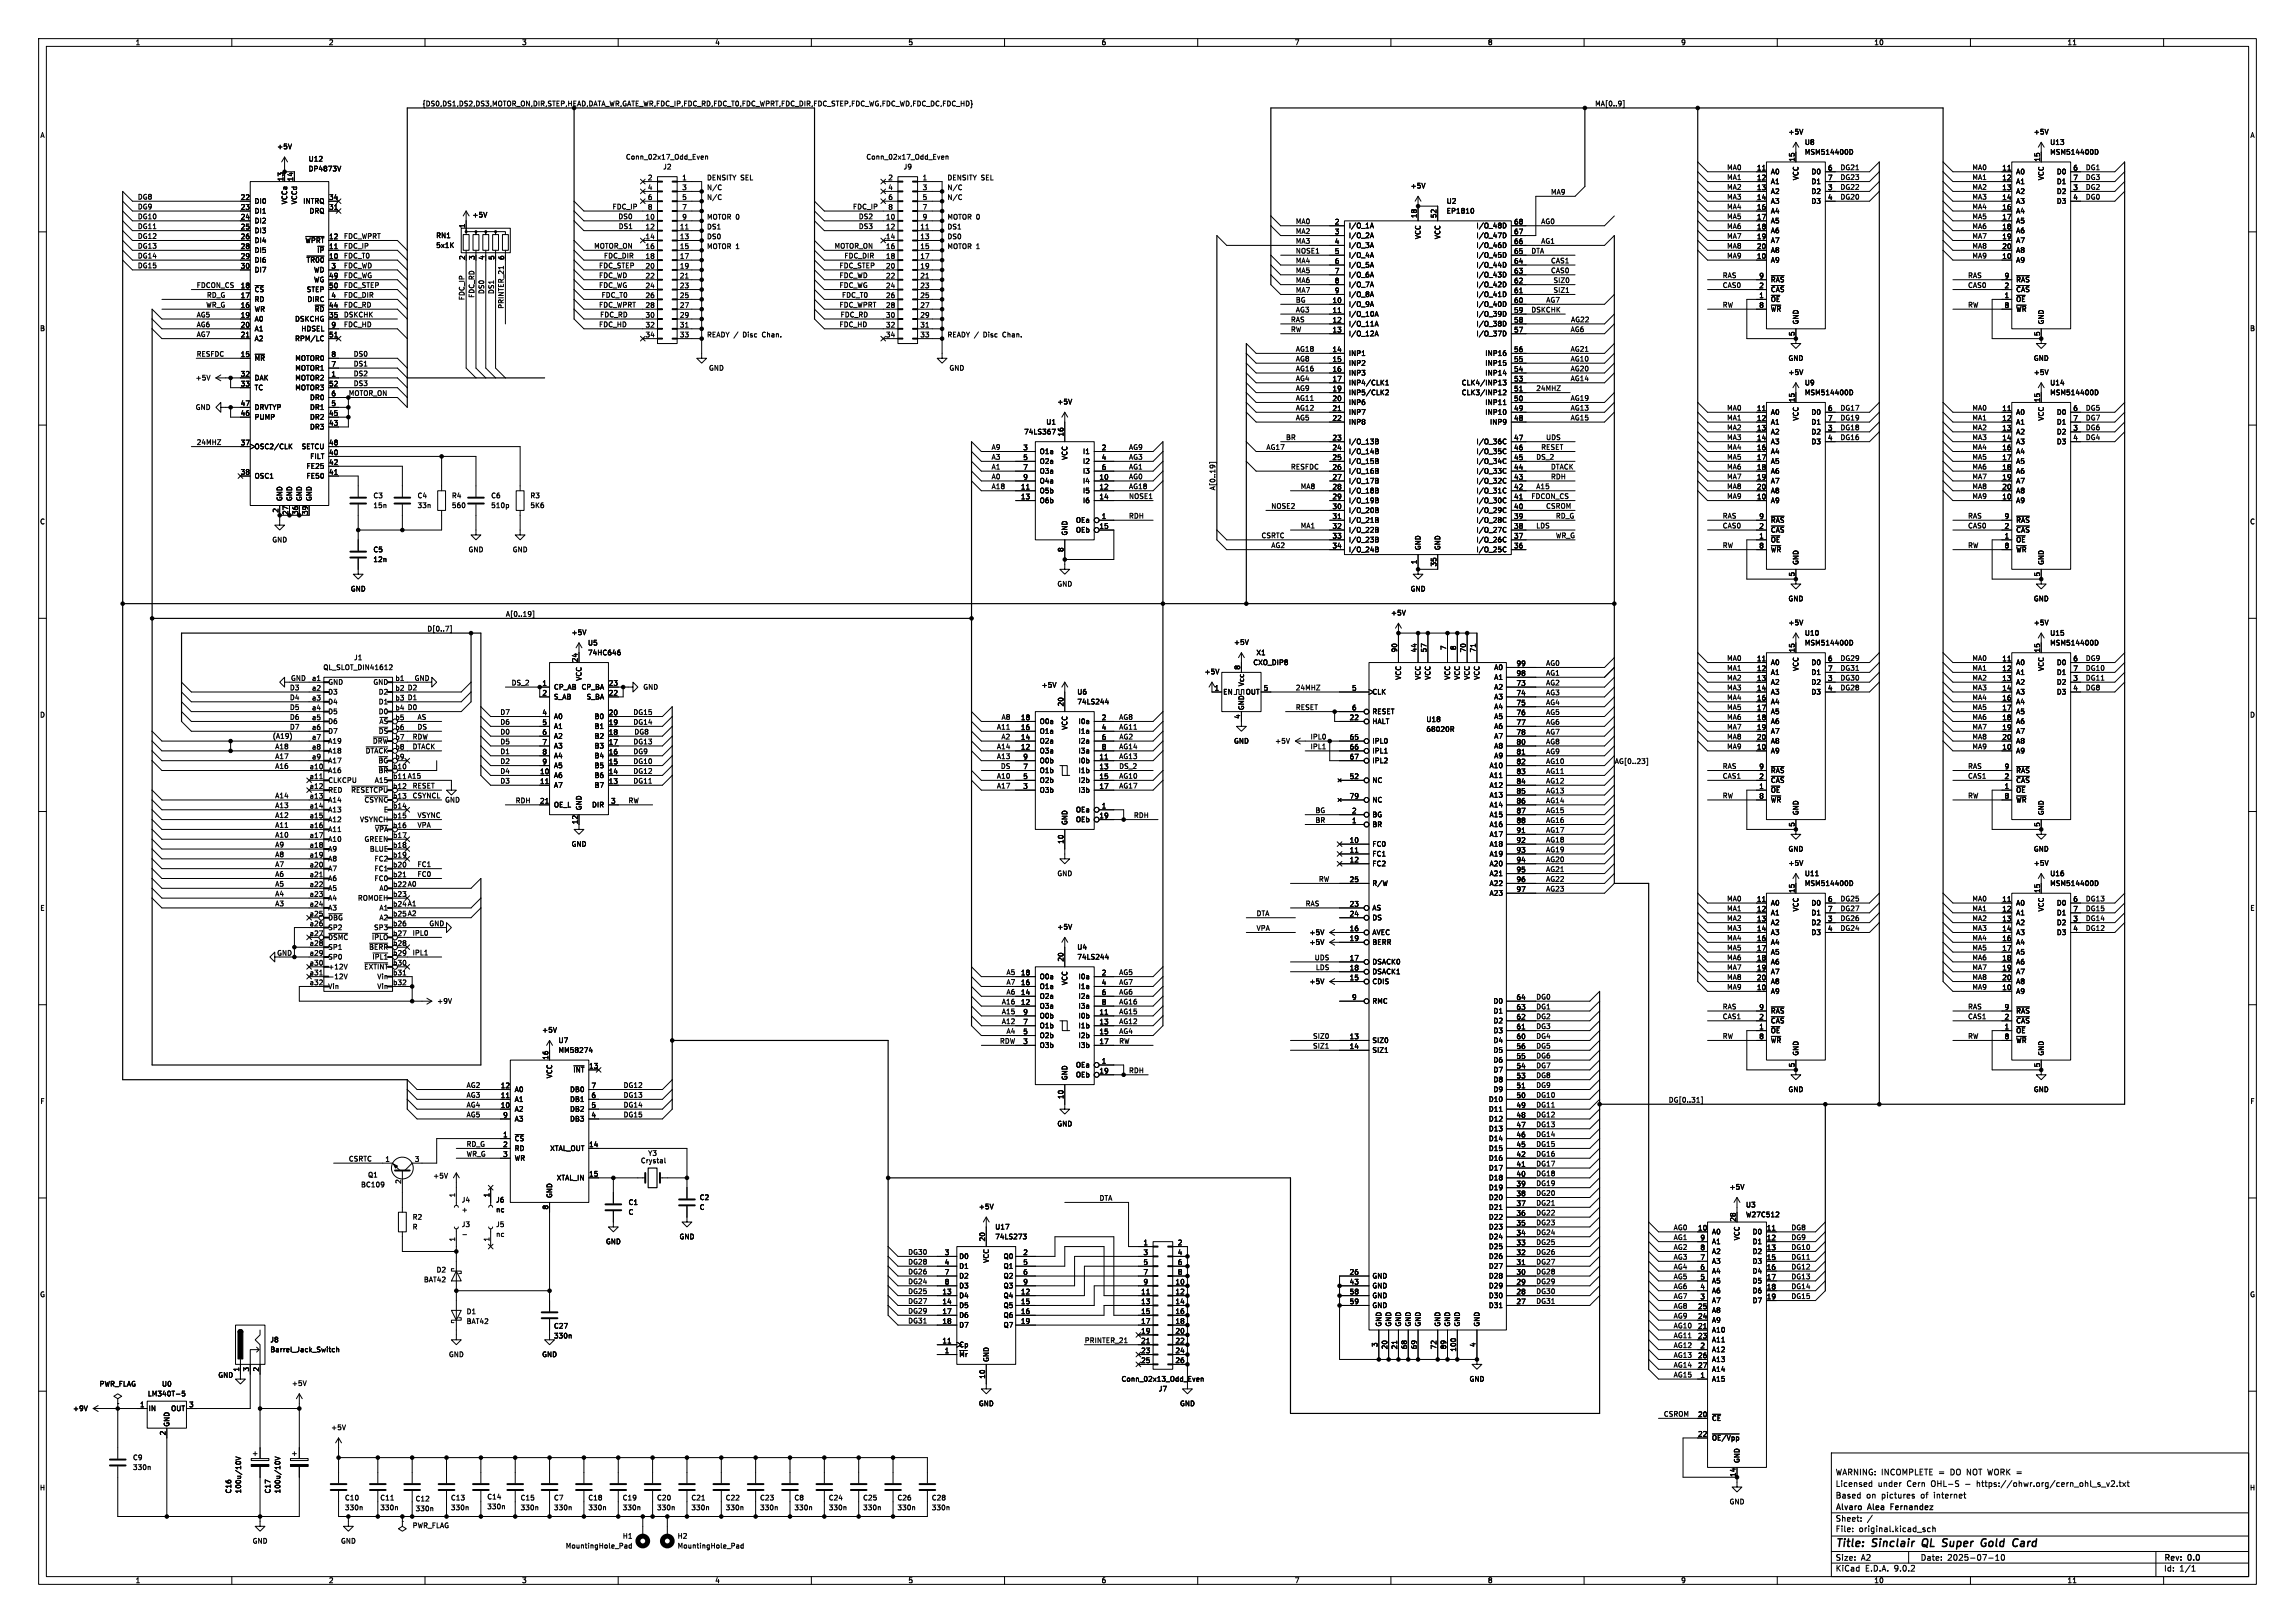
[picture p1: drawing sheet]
<svg xmlns="http://www.w3.org/2000/svg" width="594mm" height="420mm" viewBox="0 0 594 420" stroke-linecap="round" stroke-linejoin="round" font-family="sans-serif">
<defs><g id="words">
<g font-size="2.8">
<text x="475" y="400.9">Title:</text>
<text x="484.7" y="400.9">Sinclair</text>
<text x="498.4" y="400.9">QL</text>
<text x="504.5" y="400.9">Super</text>
<text x="515.3" y="400.9">Gold</text>
<text x="524.2" y="400.9">Card</text>
</g>
<g font-size="2.1">
<text x="475" y="382">WARNING: INCOMPLETE =</text>
<text x="505" y="382">DO NOT WORK =</text>
<text x="475" y="388">Based</text>
<text x="475" y="385">Licensed</text>
<text x="483" y="388">on</text>
<text x="486" y="385">under</text>
<text x="487" y="388">pictures</text>
<text x="493.6" y="385">Cern</text>
<text x="497.3" y="388">of</text>
<text x="500" y="385">OHL-S</text>
<text x="500.8" y="388">internet</text>
<text x="508.9" y="385">-</text>
<text x="512.1" y="385">https://ohwr.org/cern_ohl_s_v2.txt</text>
<text x="475" y="394">Sheet:</text>
<text x="475" y="391.2">Alvaro</text>
<text x="483.6" y="391.2">Alea</text>
<text x="490.1" y="391.2">Fernandez</text>
<text x="475" y="396.7">File:</text>
<text x="481.1" y="396.7">original.kicad_sch</text>
<text x="475" y="406.9">KiCad</text>
<text x="475" y="404.1">Size:</text>
<text x="481.7" y="404.1">A2</text>
<text x="482.7" y="406.9">E.D.A.</text>
<text x="490.3" y="406.9">9.0.2</text>
<text x="497" y="404.1">Date:</text>
<text x="504" y="404.1">2025-07-10</text>
<text x="560" y="404.3">Rev:</text>
<text x="560" y="406.9">Id:</text>
<text x="564.1" y="406.9">1/1</text>
<text x="566.4" y="404.3">0.0</text>
</g>
<g font-size="1.8">
<text x="35" y="11.9">1</text>
<text x="85" y="11.9">2</text>
<text x="135" y="11.9">3</text>
<text x="185" y="11.9">4</text>
<text x="235" y="11.9">5</text>
<text x="285" y="11.9">6</text>
<text x="335" y="11.9">7</text>
<text x="385" y="11.9">8</text>
<text x="435" y="11.9">9</text>
<text x="485" y="11.9">10</text>
<text x="535" y="11.9">11</text>
<text x="109.2" y="27.6">{DS0,DS1,DS2,DS3,MOTOR_ON,DIR,STEP,HEAD,DATA_WR,GATE_WR,FDC_IP,FDC_RD,FDC_T0,FDC_WPRT,FDC_DIR,FDC_STEP,FDC_WG,FDC_WD,FDC_DC,FDC_HD}</text>
<text x="412.7" y="27.6">MA[0..9]</text>
<text x="10.3" y="35.9">A</text>
<text x="462.8" y="35">+5V</text>
<text x="526.3" y="35">+5V</text>
<text x="582.3" y="35.9">A</text>
<text x="71.6" y="38.8">+5V</text>
<text x="161.9" y="41.5">Conn_02x17_Odd_Even</text>
<text x="224.1" y="41.5">Conn_02x17_Odd_Even</text>
<text x="464.6" y="42" transform="rotate(-90 464.6 42)">15</text>
<text x="467" y="40.2">MSM514400D</text>
<text x="467" y="37.7">U8</text>
<text x="528.1" y="42" transform="rotate(-90 528.1 42)">15</text>
<text x="530.5" y="37.7">U13</text>
<text x="530.5" y="40.2">MSM514400D</text>
<text x="73.4" y="47" transform="rotate(-90 73.4 47)">13</text>
<text x="75.9" y="47" transform="rotate(-90 75.9 47)">14</text>
<text x="79.8" y="42">U12</text>
<text x="79.8" y="44.6">DP4873V</text>
<text x="167.6" y="46.7">2</text>
<text x="171.5" y="44">J2</text>
<text x="176.5" y="46.7">1</text>
<text x="182.9" y="46.7">DENSITY SEL</text>
<text x="229.8" y="46.7">2</text>
<text x="233.8" y="44">J9</text>
<text x="238.7" y="46.7">1</text>
<text x="245.1" y="46.7">DENSITY SEL</text>
<text x="446.9" y="44.1">MA0</text>
<text x="446.9" y="46.6">MA1</text>
<text x="454.6" y="44.2">11</text>
<text x="454.6" y="46.7">12</text>
<text x="458.2" y="45.3">A0</text>
<text x="458.2" y="47.9">A1</text>
<text x="465.7" y="46.8" transform="rotate(-90 465.7 46.8)">VCC</text>
<text x="468.7" y="45.3">D0</text>
<text x="468.7" y="47.9">D1</text>
<text x="473" y="44.2">6</text>
<text x="473" y="46.7">7</text>
<text x="476.2" y="44.1">DG21</text>
<text x="476.2" y="46.6">DG23</text>
<text x="510.4" y="44.1">MA0</text>
<text x="510.4" y="46.6">MA1</text>
<text x="518.1" y="44.2">11</text>
<text x="518.1" y="46.7">12</text>
<text x="521.7" y="45.3">A0</text>
<text x="521.7" y="47.9">A1</text>
<text x="529.2" y="46.8" transform="rotate(-90 529.2 46.8)">VCC</text>
<text x="532.2" y="45.3">D0</text>
<text x="532.2" y="47.9">D1</text>
<text x="536.5" y="44.2">6</text>
<text x="536.5" y="46.7">7</text>
<text x="539.8" y="46.6">DG3</text>
<text x="539.8" y="44.1">DG1</text>
<text x="35.6" y="51.7">DG8</text>
<text x="62.2" y="51.8">22</text>
<text x="65.8" y="52.9">DI0</text>
<text x="74.5" y="53" transform="rotate(-90 74.5 53)">VCCa</text>
<text x="77.1" y="53" transform="rotate(-90 77.1 53)">VCCd</text>
<text x="78.4" y="52.9">INTRQ</text>
<text x="85" y="51.8">34</text>
<text x="167.6" y="49.3">4</text>
<text x="167.6" y="51.8">6</text>
<text x="176.5" y="49.3">3</text>
<text x="176.5" y="51.8">5</text>
<text x="182.9" y="49.3">N/C</text>
<text x="182.9" y="51.8">N/C</text>
<text x="229.8" y="49.3">4</text>
<text x="229.8" y="51.8">6</text>
<text x="238.7" y="49.3">3</text>
<text x="238.7" y="51.8">5</text>
<text x="245.1" y="49.3">N/C</text>
<text x="245.1" y="51.8">N/C</text>
<text x="365" y="49">+5V</text>
<text x="374.3" y="52.9">U2</text>
<text x="401.3" y="50.5">MA9</text>
<text x="446.9" y="49.2">MA2</text>
<text x="446.9" y="51.7">MA3</text>
<text x="454.6" y="49.3">13</text>
<text x="454.6" y="51.8">14</text>
<text x="458.2" y="50.4">A2</text>
<text x="458.2" y="52.9">A3</text>
<text x="468.7" y="50.4">D2</text>
<text x="468.7" y="52.9">D3</text>
<text x="473" y="49.3">3</text>
<text x="473" y="51.8">4</text>
<text x="476.2" y="51.7">DG20</text>
<text x="476.2" y="49.2">DG22</text>
<text x="510.4" y="51.7">MA3</text>
<text x="510.4" y="49.2">MA2</text>
<text x="518.1" y="49.3">13</text>
<text x="518.1" y="51.8">14</text>
<text x="521.7" y="50.4">A2</text>
<text x="521.7" y="52.9">A3</text>
<text x="532.2" y="50.4">D2</text>
<text x="532.2" y="52.9">D3</text>
<text x="536.5" y="49.3">3</text>
<text x="536.5" y="51.8">4</text>
<text x="539.8" y="51.7">DG0</text>
<text x="539.8" y="49.2">DG2</text>
<text x="35.6" y="59.3">DG11</text>
<text x="35.6" y="56.8">DG10</text>
<text x="35.6" y="54.3">DG9</text>
<text x="62.2" y="54.4">23</text>
<text x="62.2" y="56.9">24</text>
<text x="62.2" y="59.4">25</text>
<text x="65.8" y="55.5">DI1</text>
<text x="65.8" y="58">DI2</text>
<text x="80" y="55.5">DRQ</text>
<text x="85" y="54.4">31</text>
<text x="120.4" y="59.1" transform="rotate(-90 120.4 59.1)">1</text>
<text x="122.2" y="56.5">+5V</text>
<text x="158.4" y="54.3">FDC_IP</text>
<text x="159.9" y="56.8">DS0</text>
<text x="160" y="59.3">DS1</text>
<text x="167" y="56.9">10</text>
<text x="167" y="59.4">12</text>
<text x="167.6" y="54.4">8</text>
<text x="175.9" y="59.4">11</text>
<text x="176.5" y="54.4">7</text>
<text x="176.5" y="56.9">9</text>
<text x="182.9" y="56.9">MOTOR 0</text>
<text x="182.9" y="59.4">DS1</text>
<text x="220.7" y="54.3">FDC_IP</text>
<text x="222.2" y="56.8">DS2</text>
<text x="222.2" y="59.3">DS3</text>
<text x="229.2" y="56.9">10</text>
<text x="229.2" y="59.4">12</text>
<text x="229.8" y="54.4">8</text>
<text x="238.1" y="59.4">11</text>
<text x="238.7" y="54.4">7</text>
<text x="238.7" y="56.9">9</text>
<text x="245.1" y="56.9">MOTOR 0</text>
<text x="245.1" y="59.4">DS1</text>
<text x="335.3" y="58.1">MA0</text>
<text x="345.4" y="58.2">2</text>
<text x="349" y="59.3">I/O_1A</text>
<text x="366.8" y="56.6" transform="rotate(-90 366.8 56.6)">18</text>
<text x="371.9" y="56.6" transform="rotate(-90 371.9 56.6)">52</text>
<text x="374.3" y="55.5">EP1810</text>
<text x="382" y="59.3">I/O_48D</text>
<text x="391.8" y="58.2">68</text>
<text x="398.8" y="58.1">AG0</text>
<text x="446.9" y="56.8">MA5</text>
<text x="446.9" y="59.3">MA6</text>
<text x="446.9" y="54.3">MA4</text>
<text x="454.6" y="54.4">16</text>
<text x="454.6" y="56.9">17</text>
<text x="454.6" y="59.4">18</text>
<text x="458.2" y="55.5">A4</text>
<text x="458.2" y="58">A5</text>
<text x="510.4" y="54.3">MA4</text>
<text x="510.4" y="59.3">MA6</text>
<text x="510.4" y="56.8">MA5</text>
<text x="518.1" y="54.4">16</text>
<text x="518.1" y="56.9">17</text>
<text x="518.1" y="59.4">18</text>
<text x="521.7" y="55.5">A4</text>
<text x="521.7" y="58">A5</text>
<text x="35.6" y="64.4">DG13</text>
<text x="35.6" y="61.9">DG12</text>
<text x="62.2" y="62">26</text>
<text x="62.2" y="64.5">28</text>
<text x="65.8" y="60.6">DI3</text>
<text x="65.8" y="63.1">DI4</text>
<text x="65.8" y="65.6">DI5</text>
<text x="78.9" y="63.1">~{WPRT}</text>
<text x="82" y="65.6">~{IP}</text>
<text x="85" y="62">12</text>
<text x="85" y="64.5">11</text>
<text x="88.9" y="64.4">FDC_IP</text>
<text x="88.9" y="61.9">FDC_WPRT</text>
<text x="112.8" y="64.4">5x1K</text>
<text x="112.8" y="61.8">RN1</text>
<text x="153.7" y="64.4">MOTOR_ON</text>
<text x="167" y="62">14</text>
<text x="167" y="64.5">16</text>
<text x="175.9" y="62">13</text>
<text x="175.9" y="64.5">15</text>
<text x="182.9" y="62">DS0</text>
<text x="182.9" y="64.5">MOTOR 1</text>
<text x="215.9" y="64.4">MOTOR_ON</text>
<text x="229.2" y="62">14</text>
<text x="229.2" y="64.5">16</text>
<text x="238.1" y="62">13</text>
<text x="238.1" y="64.5">15</text>
<text x="245.1" y="62">DS0</text>
<text x="245.1" y="64.5">MOTOR 1</text>
<text x="335.3" y="65.7">NOSE1</text>
<text x="335.3" y="63.2">MA3</text>
<text x="335.3" y="60.6">MA2</text>
<text x="345.4" y="60.7">3</text>
<text x="345.4" y="63.2">4</text>
<text x="345.4" y="65.8">5</text>
<text x="349" y="61.8">I/O_2A</text>
<text x="349" y="64.4">I/O_3A</text>
<text x="367.9" y="62" transform="rotate(-90 367.9 62)">VCC</text>
<text x="373" y="62" transform="rotate(-90 373 62)">VCC</text>
<text x="382" y="61.8">I/O_47D</text>
<text x="382" y="64.4">I/O_46D</text>
<text x="391.8" y="60.7">67</text>
<text x="391.8" y="63.2">66</text>
<text x="391.8" y="65.8">65</text>
<text x="396.2" y="65.7">DTA</text>
<text x="398.8" y="63.2">AG1</text>
<text x="446.9" y="61.9">MA7</text>
<text x="446.9" y="64.4">MA8</text>
<text x="454.6" y="62">19</text>
<text x="454.6" y="64.5">20</text>
<text x="458.2" y="60.6">A6</text>
<text x="458.2" y="63.1">A7</text>
<text x="458.2" y="65.6">A8</text>
<text x="510.4" y="61.9">MA7</text>
<text x="510.4" y="64.4">MA8</text>
<text x="518.1" y="62">19</text>
<text x="518.1" y="64.5">20</text>
<text x="521.7" y="60.6">A6</text>
<text x="521.7" y="63.1">A7</text>
<text x="521.7" y="65.6">A8</text>
<text x="35.6" y="67">DG14</text>
<text x="35.6" y="69.5">DG15</text>
<text x="62.2" y="67.1">29</text>
<text x="62.2" y="69.6">30</text>
<text x="65.8" y="68.2">DI6</text>
<text x="65.8" y="70.7">DI7</text>
<text x="79.2" y="68.2">~{TR00}</text>
<text x="81.1" y="70.7">WD</text>
<text x="85" y="67.1">10</text>
<text x="85.7" y="69.6">3</text>
<text x="88.9" y="69.5">FDC_WD</text>
<text x="88.9" y="67">FDC_T0</text>
<text x="120.4" y="67.4" transform="rotate(-90 120.4 67.4)">2</text>
<text x="122.9" y="67.4" transform="rotate(-90 122.9 67.4)">3</text>
<text x="125.5" y="67.4" transform="rotate(-90 125.5 67.4)">4</text>
<text x="128" y="67.4" transform="rotate(-90 128 67.4)">5</text>
<text x="130.6" y="67.4" transform="rotate(-90 130.6 67.4)">6</text>
<text x="154.9" y="69.5">FDC_STEP</text>
<text x="156.2" y="67">FDC_DIR</text>
<text x="167" y="67.1">18</text>
<text x="167" y="69.6">20</text>
<text x="175.9" y="67.1">17</text>
<text x="175.9" y="69.6">19</text>
<text x="217.2" y="69.5">FDC_STEP</text>
<text x="218.4" y="67">FDC_DIR</text>
<text x="229.2" y="67.1">18</text>
<text x="229.2" y="69.6">20</text>
<text x="238.1" y="67.1">17</text>
<text x="238.1" y="69.6">19</text>
<text x="335.3" y="70.8">MA5</text>
<text x="335.3" y="68.2">MA4</text>
<text x="345.4" y="68.3">6</text>
<text x="345.4" y="70.9">7</text>
<text x="349" y="66.9">I/O_4A</text>
<text x="349" y="69.4">I/O_5A</text>
<text x="349" y="72">I/O_6A</text>
<text x="382" y="66.9">I/O_45D</text>
<text x="382" y="69.4">I/O_44D</text>
<text x="382" y="72">I/O_43D</text>
<text x="391.8" y="68.3">64</text>
<text x="391.8" y="70.9">63</text>
<text x="401.3" y="70.8">CAS0</text>
<text x="401.3" y="68.2">CAS1</text>
<text x="446.9" y="67">MA9</text>
<text x="454.6" y="67.1">10</text>
<text x="458.2" y="68.2">A9</text>
<text x="510.4" y="67">MA9</text>
<text x="518.1" y="67.1">10</text>
<text x="521.7" y="68.2">A9</text>
<text x="50.8" y="74.6">FDCON_CS</text>
<text x="53.4" y="77.1">RD_G</text>
<text x="62.2" y="74.7">18</text>
<text x="62.2" y="77.2">17</text>
<text x="65.8" y="75.8">~{CS}</text>
<text x="79.3" y="75.8">STEP</text>
<text x="81.1" y="73.3">WG</text>
<text x="85" y="72.1">49</text>
<text x="85" y="74.7">50</text>
<text x="85.7" y="77.2">4</text>
<text x="88.9" y="74.6">FDC_STEP</text>
<text x="88.9" y="72">FDC_WG</text>
<text x="88.9" y="77.1">FDC_DIR</text>
<text x="120.3" y="77.8" transform="rotate(-90 120.3 77.8)">FDC_IP</text>
<text x="122.8" y="77.2" transform="rotate(-90 122.8 77.2)">FDC_RD</text>
<text x="125.4" y="76.2" transform="rotate(-90 125.4 76.2)">DS0</text>
<text x="127.9" y="76.2" transform="rotate(-90 127.9 76.2)">DS1</text>
<text x="154.9" y="74.6">FDC_WG</text>
<text x="154.9" y="72">FDC_WD</text>
<text x="155.6" y="77.1">FDC_T0</text>
<text x="167" y="72.1">22</text>
<text x="167" y="74.7">24</text>
<text x="167" y="77.2">26</text>
<text x="175.9" y="72.1">21</text>
<text x="175.9" y="74.7">23</text>
<text x="175.9" y="77.2">25</text>
<text x="217.2" y="74.6">FDC_WG</text>
<text x="217.2" y="72">FDC_WD</text>
<text x="217.8" y="77.1">FDC_T0</text>
<text x="229.2" y="72.1">22</text>
<text x="229.2" y="74.7">24</text>
<text x="229.2" y="77.2">26</text>
<text x="238.1" y="72.1">21</text>
<text x="238.1" y="74.7">23</text>
<text x="238.1" y="77.2">25</text>
<text x="335.3" y="75.9">MA7</text>
<text x="335.3" y="73.3">MA6</text>
<text x="345.4" y="73.4">8</text>
<text x="345.4" y="75.9">9</text>
<text x="349" y="74.5">I/O_7A</text>
<text x="349" y="77.1">I/O_8A</text>
<text x="382" y="74.5">I/O_42D</text>
<text x="382" y="77.1">I/O_41D</text>
<text x="391.8" y="73.4">62</text>
<text x="391.8" y="75.9">61</text>
<text x="402" y="73.3">SIZ0</text>
<text x="402" y="75.9">SIZ1</text>
<text x="445.8" y="72">RAS</text>
<text x="445.8" y="74.6">CAS0</text>
<text x="455.2" y="72.1">9</text>
<text x="455.2" y="74.7">2</text>
<text x="455.2" y="77.2">1</text>
<text x="458.2" y="73.3">~{RAS}</text>
<text x="458.2" y="75.8">~{CAS}</text>
<text x="509.3" y="72">RAS</text>
<text x="509.3" y="74.6">CAS0</text>
<text x="518.7" y="72.1">9</text>
<text x="518.7" y="74.7">2</text>
<text x="518.7" y="77.2">1</text>
<text x="521.7" y="73.3">~{RAS}</text>
<text x="521.7" y="75.8">~{CAS}</text>
<text x="53.3" y="79.7">WR_G</text>
<text x="62.2" y="79.8">16</text>
<text x="62.2" y="82.3">19</text>
<text x="65.8" y="78.3">RD</text>
<text x="65.8" y="80.9">WR</text>
<text x="65.8" y="83.4">A0</text>
<text x="76.3" y="83.4">DSKCHG</text>
<text x="79.5" y="78.3">DIRC</text>
<text x="81.3" y="80.9">~{RD}</text>
<text x="85" y="79.8">44</text>
<text x="85" y="82.3">35</text>
<text x="88.9" y="79.7">FDC_RD</text>
<text x="88.9" y="82.2">DSKCHK</text>
<text x="130.5" y="80" transform="rotate(-90 130.5 80)">PRINTER_21</text>
<text x="154.9" y="79.7">FDC_WPRT</text>
<text x="155.2" y="82.2">FDC_RD</text>
<text x="167" y="79.8">28</text>
<text x="167" y="82.3">30</text>
<text x="175.9" y="79.8">27</text>
<text x="175.9" y="82.3">29</text>
<text x="217.2" y="79.7">FDC_WPRT</text>
<text x="217.5" y="82.2">FDC_RD</text>
<text x="229.2" y="79.8">28</text>
<text x="229.2" y="82.3">30</text>
<text x="238.1" y="79.8">27</text>
<text x="238.1" y="82.3">29</text>
<text x="334" y="83.5">RAS</text>
<text x="335.3" y="80.9">AG3</text>
<text x="335.3" y="78.4">BG</text>
<text x="344.8" y="78.5">10</text>
<text x="344.8" y="81">11</text>
<text x="344.8" y="83.6">12</text>
<text x="349" y="79.6">I/O_9A</text>
<text x="349" y="82.1">I/O_10A</text>
<text x="382" y="79.6">I/O_40D</text>
<text x="382" y="82.1">I/O_39D</text>
<text x="391.8" y="78.5">60</text>
<text x="391.8" y="81">59</text>
<text x="391.8" y="83.6">58</text>
<text x="396.2" y="80.9">DSKCHK</text>
<text x="400.1" y="78.4">AG7</text>
<text x="406.5" y="83.5">AG22</text>
<text x="445.8" y="79.7">RW</text>
<text x="455.2" y="79.8">8</text>
<text x="458.2" y="78.3">~{OE}</text>
<text x="458.2" y="80.9">~{WR}</text>
<text x="509.3" y="79.7">RW</text>
<text x="518.7" y="79.8">8</text>
<text x="521.7" y="78.3">~{OE}</text>
<text x="521.7" y="80.9">~{WR}</text>
<text x="10.3" y="85.9">B</text>
<text x="62.2" y="84.8">20</text>
<text x="62.2" y="87.4">21</text>
<text x="65.8" y="86">A1</text>
<text x="65.8" y="88.5">A2</text>
<text x="76.3" y="88.5">RPM/LC</text>
<text x="77.9" y="86">HDSEL</text>
<text x="85" y="87.4">51</text>
<text x="85.7" y="84.8">9</text>
<text x="88.9" y="84.7">FDC_HD</text>
<text x="154.9" y="84.7">FDC_HD</text>
<text x="167" y="84.8">32</text>
<text x="167" y="87.4">34</text>
<text x="175.9" y="84.8">31</text>
<text x="175.9" y="87.4">33</text>
<text x="182.9" y="87.4">READY /</text>
<text x="192.4" y="87.4">Disc</text>
<text x="197.6" y="87.4">Chan.</text>
<text x="217.2" y="84.7">FDC_HD</text>
<text x="229.2" y="84.8">32</text>
<text x="229.2" y="87.4">34</text>
<text x="238.1" y="84.8">31</text>
<text x="238.1" y="87.4">33</text>
<text x="245.1" y="87.4">READY /</text>
<text x="254.6" y="87.4">Disc</text>
<text x="259.8" y="87.4">Chan.</text>
<text x="334" y="86">RW</text>
<text x="344.8" y="86.1">13</text>
<text x="349" y="84.7">I/O_11A</text>
<text x="349" y="87.2">I/O_12A</text>
<text x="382" y="84.7">I/O_38D</text>
<text x="382" y="87.2">I/O_37D</text>
<text x="391.8" y="86.1">57</text>
<text x="406.4" y="86">AG6</text>
<text x="464.6" y="87.1" transform="rotate(-90 464.6 87.1)">5</text>
<text x="465.7" y="84.1" transform="rotate(-90 465.7 84.1)">GND</text>
<text x="528.1" y="87.1" transform="rotate(-90 528.1 87.1)">5</text>
<text x="529.2" y="84.1" transform="rotate(-90 529.2 84.1)">GND</text>
<text x="582.3" y="85.9">B</text>
<text x="62.2" y="92.5">15</text>
<text x="65.8" y="93.6">~{MR}</text>
<text x="76.3" y="93.6">MOTOR0</text>
<text x="85.7" y="92.5">8</text>
<text x="85.7" y="95">7</text>
<text x="91.4" y="94.9">DS1</text>
<text x="91.4" y="92.4">DS0</text>
<text x="335.3" y="91.1">AG18</text>
<text x="335.3" y="93.6">AG8</text>
<text x="344.8" y="91.2">14</text>
<text x="344.8" y="93.7">15</text>
<text x="349" y="92.3">INP1</text>
<text x="349" y="94.8">INP2</text>
<text x="384.3" y="92.3">INP16</text>
<text x="384.3" y="94.8">INP15</text>
<text x="391.8" y="91.2">56</text>
<text x="391.8" y="93.7">55</text>
<text x="406.4" y="91.1">AG21</text>
<text x="406.4" y="93.6">AG10</text>
<text x="462.8" y="93.6">GND</text>
<text x="526.3" y="93.6">GND</text>
<text x="50.5" y="98.7">+5V</text>
<text x="62.2" y="97.5">32</text>
<text x="62.2" y="100.1">33</text>
<text x="65.8" y="98.7">DAK</text>
<text x="65.8" y="101.2">TC</text>
<text x="76.3" y="96.1">MOTOR1</text>
<text x="76.3" y="98.7">MOTOR2</text>
<text x="76.3" y="101.2">MOTOR3</text>
<text x="85" y="100.1">52</text>
<text x="85.7" y="97.5">1</text>
<text x="91.4" y="100">DS3</text>
<text x="91.4" y="97.4">DS2</text>
<text x="183.4" y="96.1">GND</text>
<text x="245.6" y="96.1">GND</text>
<text x="335.3" y="96.2">AG16</text>
<text x="335.3" y="101.3">AG9</text>
<text x="335.3" y="98.7">AG4</text>
<text x="344.8" y="96.3">16</text>
<text x="344.8" y="98.8">17</text>
<text x="344.8" y="101.3">19</text>
<text x="349" y="97.4">INP3</text>
<text x="349" y="99.9">INP4/CLK1</text>
<text x="378.2" y="99.9">CLK4/INP13</text>
<text x="384.3" y="97.4">INP14</text>
<text x="391.8" y="96.3">54</text>
<text x="391.8" y="98.8">53</text>
<text x="391.8" y="101.3">51</text>
<text x="397.5" y="101.3">24MHZ</text>
<text x="406.4" y="98.7">AG14</text>
<text x="406.4" y="96.2">AG20</text>
<text x="462.8" y="97.2">+5V</text>
<text x="467" y="99.9">U9</text>
<text x="526.3" y="97.2">+5V</text>
<text x="530.5" y="99.9">U14</text>
<text x="50.5" y="106.3">GND</text>
<text x="62.2" y="105.2">47</text>
<text x="62.2" y="107.7">46</text>
<text x="65.8" y="106.3">DRVTYP</text>
<text x="80.1" y="103.7">DR0</text>
<text x="80.1" y="106.3">DR1</text>
<text x="85" y="107.7">45</text>
<text x="85.7" y="102.6">6</text>
<text x="85.7" y="105.2">5</text>
<text x="90.2" y="102.5">MOTOR_ON</text>
<text x="273.6" y="104.9">+5V</text>
<text x="335.3" y="106.3">AG12</text>
<text x="335.3" y="103.8">AG11</text>
<text x="344.8" y="103.9">20</text>
<text x="344.8" y="106.4">21</text>
<text x="349" y="102.5">INP5/CLK2</text>
<text x="349" y="105">INP6</text>
<text x="349" y="107.5">INP7</text>
<text x="378.2" y="102.5">CLK3/INP12</text>
<text x="384.3" y="105">INP11</text>
<text x="384.3" y="107.5">INP10</text>
<text x="391.8" y="103.9">50</text>
<text x="391.8" y="106.4">49</text>
<text x="406.4" y="103.8">AG19</text>
<text x="406.4" y="106.3">AG13</text>
<text x="446.9" y="106.3">MA0</text>
<text x="454.6" y="106.4">11</text>
<text x="458.2" y="107.5">A0</text>
<text x="464.6" y="104.2" transform="rotate(-90 464.6 104.2)">15</text>
<text x="467" y="102.5">MSM514400D</text>
<text x="468.7" y="107.5">D0</text>
<text x="473" y="106.4">6</text>
<text x="476.2" y="106.3">DG17</text>
<text x="510.4" y="106.3">MA0</text>
<text x="518.1" y="106.4">11</text>
<text x="521.7" y="107.5">A0</text>
<text x="528.1" y="104.2" transform="rotate(-90 528.1 104.2)">15</text>
<text x="530.5" y="102.5">MSM514400D</text>
<text x="532.2" y="107.5">D0</text>
<text x="536.5" y="106.4">6</text>
<text x="539.8" y="106.3">DG5</text>
<text x="65.8" y="108.8">PUMP</text>
<text x="80.1" y="108.8">DR2</text>
<text x="80.1" y="111.4">DR3</text>
<text x="85" y="110.2">43</text>
<text x="264.9" y="112.6">74LS367</text>
<text x="270.7" y="110.1">U1</text>
<text x="275.3" y="113.1" transform="rotate(-90 275.3 113.1)">16</text>
<text x="332.7" y="114">BR</text>
<text x="335.3" y="108.9">AG5</text>
<text x="344.8" y="109">22</text>
<text x="349" y="110.1">INP8</text>
<text x="385.5" y="110.1">INP9</text>
<text x="391.8" y="109">48</text>
<text x="400" y="114">UDS</text>
<text x="406.4" y="108.9">AG15</text>
<text x="446.9" y="111.4">MA2</text>
<text x="446.9" y="108.9">MA1</text>
<text x="446.9" y="114">MA3</text>
<text x="454.6" y="109">12</text>
<text x="454.6" y="111.5">13</text>
<text x="458.2" y="110.1">A1</text>
<text x="458.2" y="112.6">A2</text>
<text x="465.7" y="109" transform="rotate(-90 465.7 109)">VCC</text>
<text x="468.7" y="112.6">D2</text>
<text x="468.7" y="110.1">D1</text>
<text x="473" y="111.5">3</text>
<text x="473" y="109">7</text>
<text x="476.2" y="114">DG16</text>
<text x="476.2" y="108.9">DG19</text>
<text x="476.2" y="111.4">DG18</text>
<text x="510.4" y="114">MA3</text>
<text x="510.4" y="111.4">MA2</text>
<text x="510.4" y="108.9">MA1</text>
<text x="518.1" y="109">12</text>
<text x="518.1" y="111.5">13</text>
<text x="521.7" y="110.1">A1</text>
<text x="521.7" y="112.6">A2</text>
<text x="529.2" y="109" transform="rotate(-90 529.2 109)">VCC</text>
<text x="532.2" y="112.6">D2</text>
<text x="532.2" y="110.1">D1</text>
<text x="536.5" y="111.5">3</text>
<text x="536.5" y="109">7</text>
<text x="539.8" y="114">DG4</text>
<text x="539.8" y="111.4">DG6</text>
<text x="539.8" y="108.9">DG7</text>
<text x="50.8" y="115.2">24MHZ</text>
<text x="62.2" y="115.3">37</text>
<text x="65.8" y="116.4">OSC2/CLK</text>
<text x="77.9" y="116.4">SETCU</text>
<text x="80.2" y="119">FILT</text>
<text x="85" y="115.3">48</text>
<text x="85" y="117.9">40</text>
<text x="256.5" y="119">A3</text>
<text x="256.5" y="116.5">A9</text>
<text x="264.7" y="116.6">3</text>
<text x="264.7" y="119.1">5</text>
<text x="269" y="117.7">O1a</text>
<text x="276.5" y="119.1" transform="rotate(-90 276.5 119.1)">VCC</text>
<text x="280.2" y="117.7">I1</text>
<text x="285" y="116.6">2</text>
<text x="285" y="119.1">4</text>
<text x="292.1" y="119">AG3</text>
<text x="292.1" y="116.5">AG9</text>
<text x="327.7" y="116.5">AG17</text>
<text x="344.8" y="114">23</text>
<text x="344.8" y="116.6">24</text>
<text x="344.8" y="119.1">25</text>
<text x="349" y="115.2">I/O_13B</text>
<text x="349" y="117.7">I/O_14B</text>
<text x="382" y="115.2">I/O_36C</text>
<text x="382" y="117.7">I/O_35C</text>
<text x="391.8" y="114">47</text>
<text x="391.8" y="116.6">46</text>
<text x="391.8" y="119.1">45</text>
<text x="397.5" y="119">DS_2</text>
<text x="398.8" y="116.5">RESET</text>
<text x="446.9" y="116.5">MA4</text>
<text x="446.9" y="119">MA5</text>
<text x="454.6" y="114">14</text>
<text x="454.6" y="116.6">16</text>
<text x="454.6" y="119.1">17</text>
<text x="458.2" y="115.2">A3</text>
<text x="458.2" y="117.7">A4</text>
<text x="468.7" y="115.2">D3</text>
<text x="473" y="114">4</text>
<text x="510.4" y="119">MA5</text>
<text x="510.4" y="116.5">MA4</text>
<text x="518.1" y="114">14</text>
<text x="518.1" y="116.6">16</text>
<text x="518.1" y="119.1">17</text>
<text x="521.7" y="115.2">A3</text>
<text x="521.7" y="117.7">A4</text>
<text x="532.2" y="115.2">D3</text>
<text x="536.5" y="114">4</text>
<text x="62.2" y="122.9">38</text>
<text x="65.8" y="124.1">OSC1</text>
<text x="79.2" y="121.5">FE25</text>
<text x="79.2" y="124.1">FE50</text>
<text x="85" y="120.4">42</text>
<text x="85" y="122.9">41</text>
<text x="256.5" y="121.6">A1</text>
<text x="256.5" y="124.1">A0</text>
<text x="264.7" y="121.7">7</text>
<text x="264.7" y="124.2">9</text>
<text x="269" y="120.2">O2a</text>
<text x="269" y="122.8">O3a</text>
<text x="269" y="125.3">O4a</text>
<text x="280.2" y="120.2">I2</text>
<text x="280.2" y="122.8">I3</text>
<text x="280.2" y="125.3">I4</text>
<text x="284.4" y="124.2">10</text>
<text x="285" y="121.7">6</text>
<text x="292.1" y="121.6">AG1</text>
<text x="292.1" y="124.1">AG0</text>
<text x="334" y="121.6">RESFDC</text>
<text x="344.8" y="121.7">26</text>
<text x="344.8" y="124.2">27</text>
<text x="349" y="120.2">I/O_15B</text>
<text x="349" y="122.8">I/O_16B</text>
<text x="349" y="125.3">I/O_17B</text>
<text x="382" y="120.2">I/O_34C</text>
<text x="382" y="122.8">I/O_33C</text>
<text x="382" y="125.3">I/O_32C</text>
<text x="391.8" y="121.7">44</text>
<text x="391.8" y="124.2">43</text>
<text x="401.3" y="124.1">RDH</text>
<text x="401.3" y="121.6">DTACK</text>
<text x="446.9" y="121.6">MA6</text>
<text x="446.9" y="124.1">MA7</text>
<text x="454.6" y="121.7">18</text>
<text x="454.6" y="124.2">19</text>
<text x="458.2" y="120.2">A5</text>
<text x="458.2" y="122.8">A6</text>
<text x="458.2" y="125.3">A7</text>
<text x="510.4" y="124.1">MA7</text>
<text x="510.4" y="121.6">MA6</text>
<text x="518.1" y="121.7">18</text>
<text x="518.1" y="124.2">19</text>
<text x="521.7" y="120.2">A5</text>
<text x="521.7" y="122.8">A6</text>
<text x="521.7" y="125.3">A7</text>
<text x="73.3" y="129.8" transform="rotate(-90 73.3 129.8)">GND</text>
<text x="75.8" y="129.8" transform="rotate(-90 75.8 129.8)">GND</text>
<text x="78.3" y="129.8" transform="rotate(-90 78.3 129.8)">GND</text>
<text x="80.9" y="129.8" transform="rotate(-90 80.9 129.8)">GND</text>
<text x="96.5" y="129.1">C3</text>
<text x="96.5" y="131.7">15n</text>
<text x="108" y="129.1">C4</text>
<text x="108" y="131.7">33n</text>
<text x="116.8" y="129.1">R4</text>
<text x="116.8" y="131.7">560</text>
<text x="127" y="129.1">C6</text>
<text x="127" y="131.7">510p</text>
<text x="137.2" y="129.1">R3</text>
<text x="137.2" y="131.7">5K6</text>
<text x="256.5" y="126.7">A18</text>
<text x="264.1" y="126.7">11</text>
<text x="264.1" y="129.3">13</text>
<text x="269" y="127.9">O5b</text>
<text x="269" y="130.4">O6b</text>
<text x="280.2" y="127.9">I5</text>
<text x="280.2" y="130.4">I6</text>
<text x="284.4" y="126.7">12</text>
<text x="284.4" y="129.3">14</text>
<text x="292.1" y="126.7">AG18</text>
<text x="292.1" y="129.2">NOSE1</text>
<text x="314.6" y="127" transform="rotate(-90 314.6 127)">A[0..19]</text>
<text x="328.9" y="131.7">NOSE2</text>
<text x="336.5" y="126.7">MA8</text>
<text x="344.8" y="126.7">28</text>
<text x="344.8" y="129.3">29</text>
<text x="344.8" y="131.8">30</text>
<text x="349" y="127.9">I/O_18B</text>
<text x="349" y="130.4">I/O_19B</text>
<text x="382" y="127.9">I/O_31C</text>
<text x="382" y="130.4">I/O_30C</text>
<text x="391.8" y="126.7">42</text>
<text x="391.8" y="129.3">41</text>
<text x="391.8" y="131.8">40</text>
<text x="396.2" y="129.2">FDCON_CS</text>
<text x="397.5" y="126.7">A15</text>
<text x="400" y="131.7">CSROM</text>
<text x="446.9" y="129.2">MA9</text>
<text x="446.9" y="126.7">MA8</text>
<text x="454.6" y="126.7">20</text>
<text x="454.6" y="129.3">10</text>
<text x="458.2" y="127.9">A8</text>
<text x="458.2" y="130.4">A9</text>
<text x="510.4" y="126.7">MA8</text>
<text x="510.4" y="129.2">MA9</text>
<text x="518.1" y="126.7">20</text>
<text x="518.1" y="129.3">10</text>
<text x="521.7" y="127.9">A8</text>
<text x="521.7" y="130.4">A9</text>
<text x="10.3" y="135.9">C</text>
<text x="72.1" y="132.8" transform="rotate(-90 72.1 132.8)">2</text>
<text x="74.7" y="133.4" transform="rotate(-90 74.7 133.4)">27</text>
<text x="77.2" y="133.4" transform="rotate(-90 77.2 133.4)">36</text>
<text x="79.8" y="133.4" transform="rotate(-90 79.8 133.4)">39</text>
<text x="278.4" y="135.5">OEa</text>
<text x="284.4" y="136.9">15</text>
<text x="285" y="134.4">1</text>
<text x="292.1" y="134.3">RDH</text>
<text x="336.5" y="136.8">MA1</text>
<text x="344.8" y="134.4">31</text>
<text x="344.8" y="136.9">32</text>
<text x="349" y="132.9">I/O_20B</text>
<text x="349" y="135.5">I/O_21B</text>
<text x="382" y="132.9">I/O_29C</text>
<text x="382" y="135.5">I/O_28C</text>
<text x="391.8" y="134.4">39</text>
<text x="391.8" y="136.9">38</text>
<text x="397.5" y="136.8">LDS</text>
<text x="402.6" y="134.3">RD_G</text>
<text x="445.8" y="134.3">RAS</text>
<text x="445.8" y="136.8">CAS0</text>
<text x="455.2" y="134.4">9</text>
<text x="455.2" y="136.9">2</text>
<text x="458.2" y="135.5">~{RAS}</text>
<text x="509.3" y="136.8">CAS0</text>
<text x="509.3" y="134.3">RAS</text>
<text x="518.7" y="134.4">9</text>
<text x="518.7" y="136.9">2</text>
<text x="521.7" y="135.5">~{RAS}</text>
<text x="582.3" y="135.9">C</text>
<text x="70.4" y="140.6">GND</text>
<text x="96.5" y="143.1">C5</text>
<text x="121.2" y="143.1">GND</text>
<text x="132.6" y="143.1">GND</text>
<text x="275.3" y="142.9" transform="rotate(-90 275.3 142.9)">8</text>
<text x="276.5" y="138.7" transform="rotate(-90 276.5 138.7)">GND</text>
<text x="278.4" y="138">OEb</text>
<text x="326.4" y="139.4">CSRTC</text>
<text x="328.9" y="141.9">AG2</text>
<text x="344.8" y="139.4">33</text>
<text x="344.8" y="142">34</text>
<text x="349" y="138">I/O_22B</text>
<text x="349" y="140.6">I/O_23B</text>
<text x="349" y="143.1">I/O_24B</text>
<text x="367.9" y="142.5" transform="rotate(-90 367.9 142.5)">GND</text>
<text x="373" y="142.5" transform="rotate(-90 373 142.5)">GND</text>
<text x="382" y="138">I/O_27C</text>
<text x="382" y="140.6">I/O_26C</text>
<text x="382" y="143.1">I/O_25C</text>
<text x="391.8" y="139.4">37</text>
<text x="391.8" y="142">36</text>
<text x="402.6" y="139.4">WR_G</text>
<text x="445.8" y="141.9">RW</text>
<text x="455.2" y="139.4">1</text>
<text x="455.2" y="142">8</text>
<text x="458.2" y="138">~{CAS}</text>
<text x="458.2" y="140.6">~{OE}</text>
<text x="458.2" y="143.1">~{WR}</text>
<text x="509.3" y="141.9">RW</text>
<text x="518.7" y="139.4">1</text>
<text x="518.7" y="142">8</text>
<text x="521.7" y="138">~{CAS}</text>
<text x="521.7" y="140.6">~{OE}</text>
<text x="521.7" y="143.1">~{WR}</text>
<text x="96.5" y="145.6">12n</text>
<text x="366.8" y="146.1" transform="rotate(-90 366.8 146.1)">1</text>
<text x="371.9" y="146.7" transform="rotate(-90 371.9 146.7)">35</text>
<text x="464.6" y="149.3" transform="rotate(-90 464.6 149.3)">5</text>
<text x="465.7" y="146.3" transform="rotate(-90 465.7 146.3)">GND</text>
<text x="528.1" y="149.3" transform="rotate(-90 528.1 149.3)">5</text>
<text x="529.2" y="146.3" transform="rotate(-90 529.2 146.3)">GND</text>
<text x="90.7" y="153.3">GND</text>
<text x="273.6" y="152">GND</text>
<text x="365" y="153.3">GND</text>
<text x="462.8" y="155.8">GND</text>
<text x="526.3" y="155.8">GND</text>
<text x="130.8" y="159.7">A[0..19]</text>
<text x="359.9" y="159.5">+5V</text>
<text x="110.5" y="163.5">D[0..7]</text>
<text x="147.8" y="164.5">+5V</text>
<text x="152.1" y="167.2">U5</text>
<text x="319.3" y="167.1">+5V</text>
<text x="462.8" y="162">+5V</text>
<text x="467" y="164.7">U10</text>
<text x="467" y="167.2">MSM514400D</text>
<text x="526.3" y="162">+5V</text>
<text x="530.5" y="164.7">U15</text>
<text x="530.5" y="167.2">MSM514400D</text>
<text x="83.6" y="173.6">QL_SLOT_DIN41612</text>
<text x="91.5" y="171">J1</text>
<text x="149.6" y="171.5" transform="rotate(-90 149.6 171.5)">24</text>
<text x="152.1" y="169.8">74HC646</text>
<text x="321.1" y="173.4" transform="rotate(-90 321.1 173.4)">8</text>
<text x="324.3" y="172.3">CXO_DIP8</text>
<text x="325.1" y="169.8">X1</text>
<text x="361.7" y="169" transform="rotate(-90 361.7 169)">90</text>
<text x="366.8" y="169" transform="rotate(-90 366.8 169)">44</text>
<text x="369.3" y="169" transform="rotate(-90 369.3 169)">57</text>
<text x="374.4" y="168.3" transform="rotate(-90 374.4 168.3)">7</text>
<text x="376.9" y="168.3" transform="rotate(-90 376.9 168.3)">8</text>
<text x="379.5" y="169" transform="rotate(-90 379.5 169)">70</text>
<text x="382" y="169" transform="rotate(-90 382 169)">71</text>
<text x="386.6" y="173.6">A0</text>
<text x="392.4" y="172.5">99</text>
<text x="400" y="172.4">AG0</text>
<text x="446.9" y="171.1">MA0</text>
<text x="446.9" y="173.6">MA1</text>
<text x="454.6" y="171.2">11</text>
<text x="454.6" y="173.7">12</text>
<text x="458.2" y="172.3">A0</text>
<text x="464.6" y="169" transform="rotate(-90 464.6 169)">15</text>
<text x="465.7" y="173.8" transform="rotate(-90 465.7 173.8)">VCC</text>
<text x="468.7" y="172.3">D0</text>
<text x="473" y="171.2">6</text>
<text x="473" y="173.7">7</text>
<text x="476.2" y="171.1">DG29</text>
<text x="476.2" y="173.6">DG31</text>
<text x="510.4" y="173.6">MA1</text>
<text x="510.4" y="171.1">MA0</text>
<text x="518.1" y="171.2">11</text>
<text x="518.1" y="173.7">12</text>
<text x="521.7" y="172.3">A0</text>
<text x="528.1" y="169" transform="rotate(-90 528.1 169)">15</text>
<text x="529.2" y="173.8" transform="rotate(-90 529.2 173.8)">VCC</text>
<text x="532.2" y="172.3">D0</text>
<text x="536.5" y="171.2">6</text>
<text x="536.5" y="173.7">7</text>
<text x="539.8" y="173.6">DG10</text>
<text x="539.8" y="171.1">DG9</text>
<text x="74.9" y="178.7">D3</text>
<text x="75.2" y="176.4">GND</text>
<text x="80.6" y="176.3">a1</text>
<text x="80.6" y="178.8">a2</text>
<text x="84.8" y="177.4">GND</text>
<text x="84.8" y="179.9">D3</text>
<text x="96.5" y="177.4">GND</text>
<text x="97.9" y="179.9">D2</text>
<text x="102.2" y="176.3">b1</text>
<text x="102.2" y="178.8">b2 D2</text>
<text x="107.2" y="176.4">GND</text>
<text x="132.3" y="177.5">DS_2</text>
<text x="140.3" y="177.5">1</text>
<text x="143.3" y="178.7">CP_AB</text>
<text x="150.4" y="178.7">CP_BA</text>
<text x="150.7" y="176.3" transform="rotate(-90 150.7 176.3)">VCC</text>
<text x="157.4" y="177.5">23</text>
<text x="166.4" y="178.7">GND</text>
<text x="269.5" y="178.2">+5V</text>
<text x="278.7" y="179.9">U6</text>
<text x="311.7" y="174.7">+5V</text>
<text x="314.3" y="178.8">1</text>
<text x="316.5" y="179.9">EN</text>
<text x="322.2" y="177.7" transform="rotate(-90 322.2 177.7)">Vcc</text>
<text x="322.3" y="179.9">OUT</text>
<text x="327" y="178.8">5</text>
<text x="335.3" y="178.7">24MHZ</text>
<text x="349.8" y="178.8">5</text>
<text x="355.1" y="179.9">CLK</text>
<text x="362.8" y="176" transform="rotate(-90 362.8 176)">VCC</text>
<text x="367.9" y="176" transform="rotate(-90 367.9 176)">VCC</text>
<text x="370.4" y="176" transform="rotate(-90 370.4 176)">VCC</text>
<text x="375.5" y="176" transform="rotate(-90 375.5 176)">VCC</text>
<text x="378.1" y="176" transform="rotate(-90 378.1 176)">VCC</text>
<text x="380.6" y="176" transform="rotate(-90 380.6 176)">VCC</text>
<text x="383.1" y="176" transform="rotate(-90 383.1 176)">VCC</text>
<text x="386.6" y="176.1">A1</text>
<text x="386.6" y="178.7">A2</text>
<text x="392.4" y="175">98</text>
<text x="392.4" y="177.5">73</text>
<text x="400" y="180">AG3</text>
<text x="400" y="174.9">AG1</text>
<text x="400" y="177.5">AG2</text>
<text x="446.9" y="178.7">MA3</text>
<text x="446.9" y="176.2">MA2</text>
<text x="454.6" y="176.3">13</text>
<text x="454.6" y="178.8">14</text>
<text x="458.2" y="174.9">A1</text>
<text x="458.2" y="177.4">A2</text>
<text x="458.2" y="179.9">A3</text>
<text x="468.7" y="177.4">D2</text>
<text x="468.7" y="174.9">D1</text>
<text x="468.7" y="179.9">D3</text>
<text x="473" y="176.3">3</text>
<text x="473" y="178.8">4</text>
<text x="476.2" y="178.7">DG28</text>
<text x="476.2" y="176.2">DG30</text>
<text x="510.4" y="178.7">MA3</text>
<text x="510.4" y="176.2">MA2</text>
<text x="518.1" y="176.3">13</text>
<text x="518.1" y="178.8">14</text>
<text x="521.7" y="174.9">A1</text>
<text x="521.7" y="177.4">A2</text>
<text x="521.7" y="179.9">A3</text>
<text x="532.2" y="177.4">D2</text>
<text x="532.2" y="174.9">D1</text>
<text x="532.2" y="179.9">D3</text>
<text x="536.5" y="176.3">3</text>
<text x="536.5" y="178.8">4</text>
<text x="539.8" y="176.2">DG11</text>
<text x="539.8" y="178.7">DG8</text>
<text x="10.3" y="185.9">D</text>
<text x="74.9" y="181.3">D4</text>
<text x="74.9" y="183.8">D5</text>
<text x="80.6" y="181.4">a3</text>
<text x="80.6" y="183.9">a4</text>
<text x="84.8" y="182.5">D4</text>
<text x="84.8" y="185">D5</text>
<text x="97.9" y="182.5">D1</text>
<text x="97.9" y="185">D0</text>
<text x="102.2" y="181.4">b3 D1</text>
<text x="102.2" y="183.9">b4 D0</text>
<text x="129.4" y="185.1">D7</text>
<text x="140.3" y="180.1">2</text>
<text x="140.3" y="185.2">4</text>
<text x="143.3" y="181.2">S_AB</text>
<text x="151.7" y="181.2">S_BA</text>
<text x="157.4" y="180.1">22</text>
<text x="157.4" y="185.2">20</text>
<text x="163.8" y="185.1">DG15</text>
<text x="275.3" y="182.9" transform="rotate(-90 275.3 182.9)">20</text>
<text x="278.7" y="182.5">74LS244</text>
<text x="322.2" y="183.9" transform="rotate(-90 322.2 183.9)">GND</text>
<text x="335.3" y="183.8">RESET</text>
<text x="349.8" y="183.9">6</text>
<text x="355.1" y="185">RESET</text>
<text x="386.6" y="181.2">A3</text>
<text x="386.6" y="183.7">A4</text>
<text x="392.4" y="180.1">74</text>
<text x="392.4" y="182.6">75</text>
<text x="392.4" y="185.2">76</text>
<text x="400" y="185.1">AG5</text>
<text x="400" y="182.5">AG4</text>
<text x="446.9" y="183.8">MA5</text>
<text x="446.9" y="181.3">MA4</text>
<text x="454.6" y="181.4">16</text>
<text x="454.6" y="183.9">17</text>
<text x="458.2" y="182.5">A4</text>
<text x="458.2" y="185">A5</text>
<text x="510.4" y="183.8">MA5</text>
<text x="510.4" y="181.3">MA4</text>
<text x="518.1" y="181.4">16</text>
<text x="518.1" y="183.9">17</text>
<text x="521.7" y="182.5">A4</text>
<text x="521.7" y="185">A5</text>
<text x="582.3" y="185.9">D</text>
<text x="70.4" y="191.4">(A19)</text>
<text x="74.9" y="188.9">D7</text>
<text x="74.9" y="186.3">D6</text>
<text x="80.6" y="186.4">a5</text>
<text x="80.6" y="189">a6</text>
<text x="80.6" y="191.5">a7</text>
<text x="84.8" y="187.6">D6</text>
<text x="84.8" y="190.1">D7</text>
<text x="97.9" y="190.1">~{DS}</text>
<text x="98.1" y="187.6">~{AS}</text>
<text x="102.2" y="186.4">b5</text>
<text x="102.2" y="189">b6</text>
<text x="102.2" y="191.5">b7</text>
<text x="106.7" y="191.4">RDW</text>
<text x="107.9" y="186.3">AS</text>
<text x="107.9" y="188.9">DS</text>
<text x="129.4" y="190.2">D0</text>
<text x="129.4" y="187.6">D6</text>
<text x="140.3" y="187.7">5</text>
<text x="140.3" y="190.2">6</text>
<text x="143.3" y="186.3">A0</text>
<text x="143.3" y="188.8">A1</text>
<text x="143.3" y="191.4">A2</text>
<text x="153.8" y="186.3">B0</text>
<text x="153.8" y="188.8">B1</text>
<text x="153.8" y="191.4">B2</text>
<text x="157.4" y="187.7">19</text>
<text x="157.4" y="190.2">18</text>
<text x="163.8" y="187.6">DG14</text>
<text x="164.1" y="190.2">DG8</text>
<text x="257.9" y="188.9">A11</text>
<text x="259.1" y="191.4">A2</text>
<text x="259.1" y="186.3">A8</text>
<text x="264.1" y="186.4">18</text>
<text x="264.1" y="189">16</text>
<text x="264.1" y="191.5">14</text>
<text x="269" y="187.6">O0a</text>
<text x="269" y="190.1">O1a</text>
<text x="276.5" y="189" transform="rotate(-90 276.5 189)">VCC</text>
<text x="279" y="187.6">I0a</text>
<text x="279" y="190.1">I1a</text>
<text x="285" y="186.4">2</text>
<text x="285" y="189">4</text>
<text x="285" y="191.5">6</text>
<text x="289.6" y="188.9">AG11</text>
<text x="289.6" y="186.3">AG8</text>
<text x="289.6" y="191.4">AG2</text>
<text x="321.1" y="186.1" transform="rotate(-90 321.1 186.1)">4</text>
<text x="339.1" y="191.4">IPL0</text>
<text x="349.2" y="186.4">22</text>
<text x="349.2" y="191.5">65</text>
<text x="355.1" y="187.6">HALT</text>
<text x="369.1" y="187">U18</text>
<text x="369.1" y="189.6">68020R</text>
<text x="386.6" y="186.3">A5</text>
<text x="386.6" y="188.8">A6</text>
<text x="386.6" y="191.4">A7</text>
<text x="392.4" y="187.7">77</text>
<text x="392.4" y="190.2">78</text>
<text x="400" y="190.2">AG7</text>
<text x="400" y="187.6">AG6</text>
<text x="446.9" y="191.4">MA8</text>
<text x="446.9" y="186.3">MA6</text>
<text x="446.9" y="188.9">MA7</text>
<text x="454.6" y="186.4">18</text>
<text x="454.6" y="189">19</text>
<text x="454.6" y="191.5">20</text>
<text x="458.2" y="187.6">A6</text>
<text x="458.2" y="190.1">A7</text>
<text x="510.4" y="188.9">MA7</text>
<text x="510.4" y="186.3">MA6</text>
<text x="510.4" y="191.4">MA8</text>
<text x="518.1" y="186.4">18</text>
<text x="518.1" y="189">19</text>
<text x="518.1" y="191.5">20</text>
<text x="521.7" y="187.6">A6</text>
<text x="521.7" y="190.1">A7</text>
<text x="71.1" y="196.5">A17</text>
<text x="71.1" y="194">A18</text>
<text x="80.6" y="194.1">a8</text>
<text x="80.6" y="196.6">a9</text>
<text x="84.8" y="192.6">A19</text>
<text x="84.8" y="195.2">A18</text>
<text x="84.8" y="197.7">A17</text>
<text x="94.5" y="195.2">~{DTACK}</text>
<text x="96.4" y="192.6">~{DRW}</text>
<text x="97.8" y="197.7">~{BG}</text>
<text x="102.2" y="194.1">b8</text>
<text x="102.2" y="196.6">b9</text>
<text x="106.7" y="194">DTACK</text>
<text x="129.4" y="195.2">D1</text>
<text x="129.4" y="192.7">D5</text>
<text x="129.4" y="197.8">D2</text>
<text x="140.3" y="192.8">7</text>
<text x="140.3" y="195.3">8</text>
<text x="140.3" y="197.9">9</text>
<text x="143.3" y="193.9">A3</text>
<text x="143.3" y="196.4">A4</text>
<text x="153.8" y="193.9">B3</text>
<text x="153.8" y="196.4">B4</text>
<text x="157.4" y="192.8">17</text>
<text x="157.4" y="195.3">16</text>
<text x="157.4" y="197.9">15</text>
<text x="163.8" y="195.2">DG9</text>
<text x="163.8" y="192.7">DG13</text>
<text x="163.8" y="197.8">DG10</text>
<text x="257.9" y="196.5">A13</text>
<text x="257.9" y="194">A14</text>
<text x="264.1" y="194.1">12</text>
<text x="264.7" y="196.6">9</text>
<text x="269" y="192.6">O2a</text>
<text x="269" y="195.2">O3a</text>
<text x="269" y="197.7">O0b</text>
<text x="279" y="192.6">I2a</text>
<text x="279" y="195.2">I3a</text>
<text x="279" y="197.7">I0b</text>
<text x="284.4" y="196.6">11</text>
<text x="285" y="194.1">8</text>
<text x="289.6" y="194">AG14</text>
<text x="289.6" y="196.5">AG13</text>
<text x="319.3" y="192.6">GND</text>
<text x="329.9" y="192.6">+5V</text>
<text x="339.1" y="194">IPL1</text>
<text x="349.2" y="194.1">66</text>
<text x="349.2" y="196.6">67</text>
<text x="355.1" y="192.6">IPL0</text>
<text x="355.1" y="195.2">IPL1</text>
<text x="355.1" y="197.7">IPL2</text>
<text x="386.6" y="193.9">A8</text>
<text x="386.6" y="196.4">A9</text>
<text x="392.4" y="192.8">80</text>
<text x="392.4" y="195.3">81</text>
<text x="392.4" y="197.9">82</text>
<text x="400" y="192.7">AG8</text>
<text x="400" y="197.8">AG10</text>
<text x="400" y="195.2">AG9</text>
<text x="417.8" y="197.8">AG[0..23]</text>
<text x="446.9" y="194">MA9</text>
<text x="454.6" y="194.1">10</text>
<text x="458.2" y="192.6">A8</text>
<text x="458.2" y="195.2">A9</text>
<text x="510.4" y="194">MA9</text>
<text x="518.1" y="194.1">10</text>
<text x="521.7" y="192.6">A8</text>
<text x="521.7" y="195.2">A9</text>
<text x="71.1" y="199">A16</text>
<text x="80" y="199.1">a10</text>
<text x="80" y="201.7">a11</text>
<text x="84.8" y="200.3">A16</text>
<text x="84.8" y="202.8">CLKCPU</text>
<text x="96.9" y="202.8">A15</text>
<text x="97.8" y="200.3">~{BR}</text>
<text x="101.6" y="199.1">b10</text>
<text x="101.6" y="201.7">b11 A15</text>
<text x="129.4" y="200.3">D4</text>
<text x="129.4" y="202.9">D3</text>
<text x="139.7" y="200.4">10</text>
<text x="139.7" y="202.9">11</text>
<text x="143.3" y="199">A5</text>
<text x="143.3" y="201.5">A6</text>
<text x="153.8" y="199">B5</text>
<text x="153.8" y="201.5">B6</text>
<text x="157.4" y="200.4">14</text>
<text x="157.4" y="202.9">13</text>
<text x="163.8" y="202.9">DG11</text>
<text x="163.8" y="200.3">DG12</text>
<text x="257.9" y="201.6">A10</text>
<text x="258.9" y="199">DS</text>
<text x="264.7" y="199.1">7</text>
<text x="264.7" y="201.7">5</text>
<text x="269" y="200.3">O1b</text>
<text x="269" y="202.8">O2b</text>
<text x="279" y="200.3">I1b</text>
<text x="279" y="202.8">I2b</text>
<text x="284.4" y="199.1">13</text>
<text x="284.4" y="201.7">15</text>
<text x="289.6" y="199">DS_2</text>
<text x="289.6" y="201.6">AG10</text>
<text x="349.2" y="201.7">52</text>
<text x="355.1" y="202.8">NC</text>
<text x="385.4" y="199">A10</text>
<text x="385.4" y="201.5">A11</text>
<text x="392.4" y="200.4">83</text>
<text x="392.4" y="202.9">84</text>
<text x="400" y="200.3">AG11</text>
<text x="400" y="202.9">AG12</text>
<text x="445.8" y="201.6">CAS1</text>
<text x="445.8" y="199">RAS</text>
<text x="455.2" y="199.1">9</text>
<text x="455.2" y="201.7">2</text>
<text x="458.2" y="200.3">~{RAS}</text>
<text x="458.2" y="202.8">~{CAS}</text>
<text x="509.3" y="201.6">CAS1</text>
<text x="509.3" y="199">RAS</text>
<text x="518.7" y="199.1">9</text>
<text x="518.7" y="201.7">2</text>
<text x="521.7" y="200.3">~{RAS}</text>
<text x="521.7" y="202.8">~{CAS}</text>
<text x="71.1" y="206.7">A14</text>
<text x="71.1" y="209.2">A13</text>
<text x="80" y="204.2">a12</text>
<text x="80" y="206.8">a13</text>
<text x="80" y="209.3">a14</text>
<text x="84.8" y="205.3">RED</text>
<text x="84.8" y="207.9">A14</text>
<text x="90.8" y="205.3">~{RESETCPU}</text>
<text x="94.2" y="207.9">~{CSYNC}</text>
<text x="101.6" y="204.2">b12</text>
<text x="101.6" y="206.8">b13</text>
<text x="101.6" y="209.3">b14</text>
<text x="106.7" y="206.7">CSYNCL</text>
<text x="106.7" y="204.1">RESET</text>
<text x="115.1" y="207.9">GND</text>
<text x="133.3" y="207.9">RDH</text>
<text x="139.7" y="208">21</text>
<text x="143.3" y="204.1">A7</text>
<text x="143.3" y="209.1">OE_L</text>
<text x="150.7" y="209.8" transform="rotate(-90 150.7 209.8)">GND</text>
<text x="153.1" y="209.1">DIR</text>
<text x="153.8" y="204.1">B7</text>
<text x="158" y="208">3</text>
<text x="162.6" y="207.9">RW</text>
<text x="257.9" y="204.1">A17</text>
<text x="264.7" y="204.2">3</text>
<text x="269" y="205.3">O3b</text>
<text x="279" y="205.3">I3b</text>
<text x="284.4" y="204.2">17</text>
<text x="285" y="209.3">1</text>
<text x="289.6" y="204.1">AG17</text>
<text x="349.2" y="206.8">79</text>
<text x="355.1" y="207.9">NC</text>
<text x="385.4" y="204.1">A12</text>
<text x="385.4" y="206.6">A13</text>
<text x="385.4" y="209.1">A14</text>
<text x="392.4" y="205.5">85</text>
<text x="392.4" y="208">86</text>
<text x="400" y="205.4">AG13</text>
<text x="400" y="207.9">AG14</text>
<text x="445.8" y="206.7">RW</text>
<text x="455.2" y="204.2">1</text>
<text x="455.2" y="206.8">8</text>
<text x="458.2" y="205.3">~{OE}</text>
<text x="458.2" y="207.9">~{WR}</text>
<text x="509.3" y="206.7">RW</text>
<text x="518.7" y="204.2">1</text>
<text x="518.7" y="206.8">8</text>
<text x="521.7" y="205.3">~{OE}</text>
<text x="521.7" y="207.9">~{WR}</text>
<text x="71.1" y="211.7">A12</text>
<text x="71.1" y="214.3">A11</text>
<text x="80" y="211.8">a15</text>
<text x="80" y="214.4">a16</text>
<text x="84.8" y="210.4">A13</text>
<text x="84.8" y="213">A12</text>
<text x="84.8" y="215.5">A11</text>
<text x="93.1" y="213">VSYNCH</text>
<text x="96.9" y="215.5">~{VPA}</text>
<text x="99.2" y="210.4">E</text>
<text x="101.6" y="211.8">b15</text>
<text x="101.6" y="214.4">b16</text>
<text x="107.9" y="211.7">VSYNC</text>
<text x="107.9" y="214.3">VPA</text>
<text x="149.6" y="213.4" transform="rotate(-90 149.6 213.4)">12</text>
<text x="276.5" y="213.6" transform="rotate(-90 276.5 213.6)">GND</text>
<text x="278.4" y="210.4">OEa</text>
<text x="278.4" y="213">OEb</text>
<text x="284.4" y="211.8">19</text>
<text x="293.4" y="211.7">RDH</text>
<text x="340.4" y="213">BR</text>
<text x="340.4" y="210.5">BG</text>
<text x="349.8" y="210.6">2</text>
<text x="349.8" y="213.1">1</text>
<text x="355.1" y="211.7">BG</text>
<text x="355.1" y="214.2">BR</text>
<text x="385.4" y="211.7">A15</text>
<text x="385.4" y="214.2">A16</text>
<text x="392.4" y="210.6">87</text>
<text x="392.4" y="213.1">88</text>
<text x="392.4" y="215.6">91</text>
<text x="400" y="215.6">AG17</text>
<text x="400" y="213">AG16</text>
<text x="400" y="210.5">AG15</text>
<text x="464.6" y="214.1" transform="rotate(-90 464.6 214.1)">5</text>
<text x="465.7" y="211.1" transform="rotate(-90 465.7 211.1)">GND</text>
<text x="528.1" y="214.1" transform="rotate(-90 528.1 214.1)">5</text>
<text x="529.2" y="211.1" transform="rotate(-90 529.2 211.1)">GND</text>
<text x="71.1" y="216.8">A10</text>
<text x="71.1" y="221.9">A8</text>
<text x="71.1" y="219.4">A9</text>
<text x="80" y="216.9">a17</text>
<text x="80" y="219.5">a18</text>
<text x="80" y="222">a19</text>
<text x="84.8" y="218">A10</text>
<text x="84.8" y="220.6">A9</text>
<text x="94.2" y="218">GREEN</text>
<text x="95.6" y="220.6">BLUE</text>
<text x="101.6" y="216.9">b17</text>
<text x="101.6" y="219.5">b18</text>
<text x="101.6" y="222">b19</text>
<text x="147.8" y="219.3">GND</text>
<text x="275.3" y="218.5" transform="rotate(-90 275.3 218.5)">10</text>
<text x="349.2" y="218.2">10</text>
<text x="349.2" y="220.7">11</text>
<text x="355.1" y="219.3">FC0</text>
<text x="355.1" y="221.8">FC1</text>
<text x="385.4" y="216.8">A17</text>
<text x="385.4" y="219.3">A18</text>
<text x="385.4" y="221.8">A19</text>
<text x="392.4" y="218.2">92</text>
<text x="392.4" y="220.7">93</text>
<text x="400" y="218.1">AG18</text>
<text x="400" y="220.6">AG19</text>
<text x="462.8" y="220.6">GND</text>
<text x="526.3" y="220.6">GND</text>
<text x="71.1" y="224.4">A7</text>
<text x="71.1" y="227">A6</text>
<text x="80" y="224.5">a20</text>
<text x="80" y="227.1">a21</text>
<text x="84.8" y="223.1">A8</text>
<text x="84.8" y="225.7">A7</text>
<text x="96.8" y="223.1">FC2</text>
<text x="96.8" y="225.7">FC1</text>
<text x="101.6" y="224.5">b20</text>
<text x="101.6" y="227.1">b21</text>
<text x="107.9" y="227">FC0</text>
<text x="107.9" y="224.4">FC1</text>
<text x="273.6" y="226.9">GND</text>
<text x="349.2" y="223.3">12</text>
<text x="355.1" y="224.4">FC2</text>
<text x="385.4" y="224.4">A20</text>
<text x="385.4" y="226.9">A21</text>
<text x="392.4" y="223.3">94</text>
<text x="392.4" y="225.8">95</text>
<text x="400" y="223.2">AG20</text>
<text x="400" y="225.7">AG21</text>
<text x="462.8" y="224.2">+5V</text>
<text x="467" y="226.9">U11</text>
<text x="526.3" y="224.2">+5V</text>
<text x="530.5" y="226.9">U16</text>
<text x="71.1" y="232.1">A4</text>
<text x="71.1" y="229.5">A5</text>
<text x="80" y="229.6">a22</text>
<text x="80" y="232.2">a23</text>
<text x="84.8" y="228.2">A6</text>
<text x="84.8" y="230.7">A5</text>
<text x="84.8" y="233.3">A4</text>
<text x="92.5" y="233.3">ROMOEH</text>
<text x="96.8" y="228.2">FC0</text>
<text x="98.1" y="230.7">A0</text>
<text x="101.6" y="229.6">b22 A0</text>
<text x="101.6" y="232.2">b23</text>
<text x="341.2" y="228.3">RW</text>
<text x="349.2" y="228.3">25</text>
<text x="355.1" y="229.5">R/W</text>
<text x="385.4" y="229.5">A22</text>
<text x="385.4" y="232">A23</text>
<text x="392.4" y="228.3">96</text>
<text x="392.4" y="230.9">97</text>
<text x="400" y="228.3">AG22</text>
<text x="400" y="230.8">AG23</text>
<text x="446.9" y="233.3">MA0</text>
<text x="454.6" y="233.4">11</text>
<text x="464.6" y="231.2" transform="rotate(-90 464.6 231.2)">15</text>
<text x="467" y="229.5">MSM514400D</text>
<text x="473" y="233.4">6</text>
<text x="476.2" y="233.3">DG25</text>
<text x="510.4" y="233.3">MA0</text>
<text x="518.1" y="233.4">11</text>
<text x="528.1" y="231.2" transform="rotate(-90 528.1 231.2)">15</text>
<text x="530.5" y="229.5">MSM514400D</text>
<text x="536.5" y="233.4">6</text>
<text x="539.8" y="233.3">DG13</text>
<text x="10.3" y="235.9">E</text>
<text x="71.1" y="234.6">A3</text>
<text x="80" y="234.7">a24</text>
<text x="80" y="237.2">a25</text>
<text x="80" y="239.8">a26</text>
<text x="84.8" y="235.8">A3</text>
<text x="84.8" y="238.4">~{DBG}</text>
<text x="98.1" y="235.8">A1</text>
<text x="98.1" y="238.4">A2</text>
<text x="101.6" y="234.7">b24 A1</text>
<text x="101.6" y="237.2">b25 A2</text>
<text x="101.6" y="239.8">b26</text>
<text x="111" y="239.9">GND</text>
<text x="325.1" y="237.1">DTA</text>
<text x="337.8" y="234.6">RAS</text>
<text x="349.2" y="234.7">23</text>
<text x="349.2" y="237.2">24</text>
<text x="355.1" y="235.8">AS</text>
<text x="355.1" y="238.4">DS</text>
<text x="446.9" y="235.9">MA1</text>
<text x="446.9" y="238.4">MA2</text>
<text x="454.6" y="236">12</text>
<text x="454.6" y="238.5">13</text>
<text x="458.2" y="234.5">A0</text>
<text x="458.2" y="237.1">A1</text>
<text x="458.2" y="239.6">A2</text>
<text x="465.7" y="236" transform="rotate(-90 465.7 236)">VCC</text>
<text x="468.7" y="239.6">D2</text>
<text x="468.7" y="234.5">D0</text>
<text x="468.7" y="237.1">D1</text>
<text x="473" y="238.5">3</text>
<text x="473" y="236">7</text>
<text x="476.2" y="238.4">DG26</text>
<text x="476.2" y="235.9">DG27</text>
<text x="510.4" y="235.9">MA1</text>
<text x="510.4" y="238.4">MA2</text>
<text x="518.1" y="236">12</text>
<text x="518.1" y="238.5">13</text>
<text x="521.7" y="234.5">A0</text>
<text x="521.7" y="237.1">A1</text>
<text x="521.7" y="239.6">A2</text>
<text x="529.2" y="236" transform="rotate(-90 529.2 236)">VCC</text>
<text x="532.2" y="239.6">D2</text>
<text x="532.2" y="234.5">D0</text>
<text x="532.2" y="237.1">D1</text>
<text x="536.5" y="238.5">3</text>
<text x="536.5" y="236">7</text>
<text x="539.8" y="235.9">DG15</text>
<text x="539.8" y="238.4">DG14</text>
<text x="582.3" y="235.9">E</text>
<text x="80" y="242.3">a27</text>
<text x="80" y="244.9">a28</text>
<text x="84.8" y="240.9">SP2</text>
<text x="84.8" y="243.4">~{DSMC}</text>
<text x="84.8" y="246">SP1</text>
<text x="95.4" y="246">~{BERR}</text>
<text x="96.1" y="243.4">~{IPLO}</text>
<text x="96.7" y="240.9">SP3</text>
<text x="101.6" y="242.3">b27</text>
<text x="101.6" y="244.9">b28</text>
<text x="106.7" y="242.2">IPL0</text>
<text x="273.6" y="240.7">+5V</text>
<text x="278.7" y="246">U4</text>
<text x="325.1" y="241">VPA</text>
<text x="338.8" y="242.2">+5V</text>
<text x="338.8" y="244.7">+5V</text>
<text x="349.2" y="241">16</text>
<text x="349.2" y="243.6">19</text>
<text x="355.1" y="242.2">AVEC</text>
<text x="355.1" y="244.7">BERR</text>
<text x="446.9" y="241">MA3</text>
<text x="446.9" y="243.5">MA4</text>
<text x="454.6" y="241">14</text>
<text x="454.6" y="243.6">16</text>
<text x="458.2" y="242.2">A3</text>
<text x="458.2" y="244.7">A4</text>
<text x="468.7" y="242.2">D3</text>
<text x="473" y="241">4</text>
<text x="476.2" y="241">DG24</text>
<text x="510.4" y="241">MA3</text>
<text x="510.4" y="243.5">MA4</text>
<text x="518.1" y="241">14</text>
<text x="518.1" y="243.6">16</text>
<text x="521.7" y="242.2">A3</text>
<text x="521.7" y="244.7">A4</text>
<text x="532.2" y="242.2">D3</text>
<text x="536.5" y="241">4</text>
<text x="539.8" y="241">DG12</text>
<text x="71.6" y="247.5">GND</text>
<text x="80" y="247.4">a29</text>
<text x="80" y="249.9">a30</text>
<text x="84.8" y="248.5">SP0</text>
<text x="84.8" y="251.1">+12V</text>
<text x="94.2" y="251.1">~{EXTINT}</text>
<text x="96.3" y="248.5">~{IPL1}</text>
<text x="101.6" y="247.4">b29</text>
<text x="101.6" y="249.9">b30</text>
<text x="106.7" y="247.3">IPL1</text>
<text x="275.3" y="249" transform="rotate(-90 275.3 249)">20</text>
<text x="278.7" y="248.5">74LS244</text>
<text x="340.2" y="248.6">UDS</text>
<text x="340.5" y="251.1">LDS</text>
<text x="349.2" y="248.7">17</text>
<text x="349.2" y="251.2">18</text>
<text x="355.1" y="249.8">DSACK0</text>
<text x="446.9" y="248.6">MA6</text>
<text x="446.9" y="251.1">MA7</text>
<text x="446.9" y="246">MA5</text>
<text x="454.6" y="246.1">17</text>
<text x="454.6" y="248.7">18</text>
<text x="454.6" y="251.2">19</text>
<text x="458.2" y="247.2">A5</text>
<text x="458.2" y="249.8">A6</text>
<text x="510.4" y="251.1">MA7</text>
<text x="510.4" y="248.6">MA6</text>
<text x="510.4" y="246">MA5</text>
<text x="518.1" y="246.1">17</text>
<text x="518.1" y="248.7">18</text>
<text x="518.1" y="251.2">19</text>
<text x="521.7" y="247.2">A5</text>
<text x="521.7" y="249.8">A6</text>
<text x="80" y="252.5">a31</text>
<text x="80" y="255">a32</text>
<text x="84.8" y="253.6">-12V</text>
<text x="84.8" y="256.1">Vin</text>
<text x="97.5" y="253.6">Vin</text>
<text x="97.5" y="256.1">Vin</text>
<text x="101.6" y="252.5">b31</text>
<text x="101.6" y="255">b32</text>
<text x="260.4" y="252.4">A5</text>
<text x="260.4" y="257.5">A6</text>
<text x="260.4" y="254.9">A7</text>
<text x="264.1" y="252.5">18</text>
<text x="264.1" y="255">16</text>
<text x="264.1" y="257.6">14</text>
<text x="269" y="253.6">O0a</text>
<text x="269" y="256.1">O1a</text>
<text x="276.5" y="255" transform="rotate(-90 276.5 255)">VCC</text>
<text x="279" y="253.6">I0a</text>
<text x="279" y="256.1">I1a</text>
<text x="285" y="252.5">2</text>
<text x="285" y="255">4</text>
<text x="285" y="257.6">6</text>
<text x="289.6" y="252.4">AG5</text>
<text x="289.6" y="254.9">AG7</text>
<text x="289.6" y="257.5">AG6</text>
<text x="338.8" y="254.9">+5V</text>
<text x="349.2" y="253.7">15</text>
<text x="355.1" y="252.3">DSACK1</text>
<text x="355.1" y="254.9">CDIS</text>
<text x="446.9" y="253.7">MA8</text>
<text x="446.9" y="256.2">MA9</text>
<text x="454.6" y="253.7">20</text>
<text x="454.6" y="256.3">10</text>
<text x="458.2" y="252.3">A7</text>
<text x="458.2" y="254.9">A8</text>
<text x="458.2" y="257.4">A9</text>
<text x="510.4" y="253.7">MA8</text>
<text x="510.4" y="256.2">MA9</text>
<text x="518.1" y="253.7">20</text>
<text x="518.1" y="256.3">10</text>
<text x="521.7" y="252.3">A7</text>
<text x="521.7" y="254.9">A8</text>
<text x="521.7" y="257.4">A9</text>
<text x="113" y="259.9">+9V</text>
<text x="259.2" y="262.5">A15</text>
<text x="259.2" y="260">A16</text>
<text x="264.1" y="260.1">12</text>
<text x="264.7" y="262.6">9</text>
<text x="269" y="258.7">O2a</text>
<text x="269" y="261.2">O3a</text>
<text x="269" y="263.8">O0b</text>
<text x="279" y="258.7">I2a</text>
<text x="279" y="261.2">I3a</text>
<text x="279" y="263.8">I0b</text>
<text x="284.4" y="262.6">11</text>
<text x="285" y="260.1">8</text>
<text x="289.6" y="262.5">AG15</text>
<text x="289.6" y="260">AG16</text>
<text x="349.8" y="258.8">9</text>
<text x="355.1" y="259.9">RMC</text>
<text x="386.4" y="259.9">D0</text>
<text x="386.4" y="262.5">D1</text>
<text x="392.4" y="258.8">64</text>
<text x="392.4" y="261.4">63</text>
<text x="392.4" y="263.9">62</text>
<text x="397.5" y="258.7">DG0</text>
<text x="397.5" y="263.8">DG2</text>
<text x="397.5" y="261.3">DG1</text>
<text x="445.8" y="263.8">CAS1</text>
<text x="445.8" y="261.3">RAS</text>
<text x="455.2" y="261.4">9</text>
<text x="455.2" y="263.9">2</text>
<text x="458.2" y="262.5">~{RAS}</text>
<text x="509.3" y="261.3">RAS</text>
<text x="509.3" y="263.8">CAS1</text>
<text x="518.7" y="261.4">9</text>
<text x="518.7" y="263.9">2</text>
<text x="521.7" y="262.5">~{RAS}</text>
<text x="140.2" y="267.4">+5V</text>
<text x="259.2" y="265.1">A12</text>
<text x="260.4" y="267.6">A4</text>
<text x="264.7" y="265.2">7</text>
<text x="264.7" y="267.7">5</text>
<text x="269" y="266.3">O1b</text>
<text x="269" y="268.8">O2b</text>
<text x="279" y="266.3">I1b</text>
<text x="279" y="268.8">I2b</text>
<text x="284.4" y="265.2">13</text>
<text x="284.4" y="267.7">15</text>
<text x="289.6" y="265.1">AG12</text>
<text x="289.6" y="267.6">AG4</text>
<text x="339.7" y="268.9">SIZ0</text>
<text x="349.2" y="269">13</text>
<text x="386.4" y="265">D2</text>
<text x="386.4" y="267.6">D3</text>
<text x="392.4" y="266.4">61</text>
<text x="392.4" y="269">60</text>
<text x="397.5" y="266.4">DG3</text>
<text x="397.5" y="268.9">DG4</text>
<text x="445.8" y="268.9">RW</text>
<text x="455.2" y="266.4">1</text>
<text x="455.2" y="269">8</text>
<text x="458.2" y="265">~{CAS}</text>
<text x="458.2" y="267.6">~{OE}</text>
<text x="509.3" y="268.9">RW</text>
<text x="518.7" y="266.4">1</text>
<text x="518.7" y="269">8</text>
<text x="521.7" y="265">~{CAS}</text>
<text x="521.7" y="267.6">~{OE}</text>
<text x="142" y="274.4" transform="rotate(-90 142 274.4)">16</text>
<text x="144.4" y="272.6">MM58274</text>
<text x="144.4" y="270.1">U7</text>
<text x="258.7" y="270.2">RDW</text>
<text x="264.7" y="270.3">3</text>
<text x="269" y="271.4">O3b</text>
<text x="279" y="271.4">I3b</text>
<text x="284.4" y="270.3">17</text>
<text x="285" y="275.3">1</text>
<text x="289.6" y="270.2">RW</text>
<text x="339.7" y="271.4">SIZ1</text>
<text x="349.2" y="271.5">14</text>
<text x="355.1" y="270.1">SIZ0</text>
<text x="355.1" y="272.6">SIZ1</text>
<text x="386.4" y="270.1">D4</text>
<text x="386.4" y="272.6">D5</text>
<text x="386.4" y="275.2">D6</text>
<text x="392.4" y="271.5">56</text>
<text x="392.4" y="274.1">55</text>
<text x="397.5" y="274">DG6</text>
<text x="397.5" y="271.4">DG5</text>
<text x="458.2" y="270.1">~{WR}</text>
<text x="465.7" y="273.3" transform="rotate(-90 465.7 273.3)">GND</text>
<text x="521.7" y="270.1">~{WR}</text>
<text x="529.2" y="273.3" transform="rotate(-90 529.2 273.3)">GND</text>
<text x="120.6" y="281.6">AG2</text>
<text x="129.5" y="281.7">12</text>
<text x="143.1" y="279.2" transform="rotate(-90 143.1 279.2)">VCC</text>
<text x="148.3" y="277.7">~{INT}</text>
<text x="152.4" y="276.6">13</text>
<text x="153" y="281.7">7</text>
<text x="161.3" y="281.6">DG12</text>
<text x="276.5" y="279.7" transform="rotate(-90 276.5 279.7)">GND</text>
<text x="278.4" y="276.5">OEa</text>
<text x="278.4" y="279">OEb</text>
<text x="284.4" y="277.9">19</text>
<text x="292.1" y="277.8">RDH</text>
<text x="386.4" y="277.7">D7</text>
<text x="386.4" y="280.3">D8</text>
<text x="392.4" y="276.6">54</text>
<text x="392.4" y="279.1">53</text>
<text x="392.4" y="281.7">51</text>
<text x="397.5" y="281.6">DG9</text>
<text x="397.5" y="276.5">DG7</text>
<text x="397.5" y="279.1">DG8</text>
<text x="464.6" y="276.3" transform="rotate(-90 464.6 276.3)">5</text>
<text x="528.1" y="276.3" transform="rotate(-90 528.1 276.3)">5</text>
<text x="10.3" y="285.9">F</text>
<text x="120.6" y="286.7">AG4</text>
<text x="120.6" y="284.1">AG3</text>
<text x="129.5" y="284.2">11</text>
<text x="129.5" y="286.8">10</text>
<text x="133.1" y="282.8">A0</text>
<text x="133.1" y="285.3">A1</text>
<text x="133.1" y="287.9">A2</text>
<text x="147.4" y="282.8">DB0</text>
<text x="147.4" y="285.3">DB1</text>
<text x="147.4" y="287.9">DB2</text>
<text x="153" y="284.2">6</text>
<text x="153" y="286.8">5</text>
<text x="161.3" y="286.7">DG14</text>
<text x="161.3" y="284.1">DG13</text>
<text x="275.3" y="284.5" transform="rotate(-90 275.3 284.5)">10</text>
<text x="385.2" y="285.3">D10</text>
<text x="385.2" y="287.9">D11</text>
<text x="386.4" y="282.8">D9</text>
<text x="392.4" y="284.2">50</text>
<text x="392.4" y="286.8">49</text>
<text x="397.5" y="284.1">DG10</text>
<text x="397.5" y="286.7">DG11</text>
<text x="431.8" y="285.4">DG[0..31]</text>
<text x="462.8" y="282.8">GND</text>
<text x="526.3" y="282.8">GND</text>
<text x="582.3" y="285.9">F</text>
<text x="120.6" y="289.2">AG5</text>
<text x="130.1" y="289.3">9</text>
<text x="133.1" y="290.4">A3</text>
<text x="147.4" y="290.4">DB3</text>
<text x="153" y="289.3">4</text>
<text x="161.3" y="289.2">DG15</text>
<text x="273.6" y="291.7">GND</text>
<text x="385.2" y="290.4">D12</text>
<text x="385.2" y="293">D13</text>
<text x="392.4" y="289.3">48</text>
<text x="392.4" y="291.8">47</text>
<text x="397.5" y="289.2">DG12</text>
<text x="397.5" y="291.8">DG13</text>
<text x="120.6" y="299.4">WR_G</text>
<text x="120.6" y="296.8">RD_G</text>
<text x="130.1" y="294.4">1</text>
<text x="130.1" y="296.9">2</text>
<text x="130.1" y="299.5">3</text>
<text x="133.1" y="295.5">~{CS}</text>
<text x="133.1" y="298">RD</text>
<text x="142.3" y="298">XTAL_OUT</text>
<text x="152.4" y="296.9">14</text>
<text x="167.6" y="299.3">Y3</text>
<text x="385.2" y="295.5">D14</text>
<text x="385.2" y="298">D15</text>
<text x="392.4" y="294.4">46</text>
<text x="392.4" y="296.9">45</text>
<text x="392.4" y="299.5">42</text>
<text x="397.5" y="294.3">DG14</text>
<text x="397.5" y="299.4">DG16</text>
<text x="397.5" y="296.8">DG15</text>
<text x="90.2" y="300.6">CSRTC</text>
<text x="95.1" y="304.9">Q1</text>
<text x="99.6" y="300.7">1</text>
<text x="107.2" y="300.7">3</text>
<text x="112" y="305.2">+5V</text>
<text x="133.1" y="300.6">WR</text>
<text x="144" y="305.7">XTAL_IN</text>
<text x="152.4" y="304.5">15</text>
<text x="165.7" y="301.2">Crystal</text>
<text x="385.2" y="300.6">D16</text>
<text x="385.2" y="303.1">D17</text>
<text x="385.2" y="305.7">D18</text>
<text x="392.4" y="302">41</text>
<text x="392.4" y="304.5">40</text>
<text x="397.5" y="301.9">DG17</text>
<text x="397.5" y="304.5">DG18</text>
<text x="93.3" y="307.4">BC109</text>
<text x="103.9" y="306.5" transform="rotate(-90 103.9 306.5)">2</text>
<text x="117.9" y="310" transform="rotate(-90 117.9 310)">1</text>
<text x="119.4" y="311.4">J4</text>
<text x="126.7" y="310" transform="rotate(-90 126.7 310)">1</text>
<text x="128.3" y="311.4">J6</text>
<text x="143.1" y="310.1" transform="rotate(-90 143.1 310.1)">GND</text>
<text x="181" y="310.7">C2</text>
<text x="284.5" y="310.8">DTA</text>
<text x="385.2" y="308.2">D19</text>
<text x="385.2" y="310.7">D20</text>
<text x="392.4" y="307.1">39</text>
<text x="392.4" y="309.6">38</text>
<text x="397.5" y="309.5">DG20</text>
<text x="397.5" y="307">DG19</text>
<text x="447.5" y="308.1">+5V</text>
<text x="106.7" y="315.8">R2</text>
<text x="119.4" y="317.7">J3</text>
<text x="119.4" y="313.9">+</text>
<text x="128.3" y="317.7">J5</text>
<text x="128.3" y="313.9">nc</text>
<text x="142" y="313.1" transform="rotate(-90 142 313.1)">8</text>
<text x="162.6" y="312">C1</text>
<text x="162.6" y="314.6">C</text>
<text x="181" y="313.3">C</text>
<text x="253.2" y="313.1">+5V</text>
<text x="385.2" y="313.3">D21</text>
<text x="385.2" y="315.8">D22</text>
<text x="392.4" y="312.2">37</text>
<text x="392.4" y="314.7">36</text>
<text x="392.4" y="317.2">35</text>
<text x="397.5" y="314.6">DG22</text>
<text x="397.5" y="317.2">DG23</text>
<text x="397.5" y="312.1">DG21</text>
<text x="449.3" y="316.3" transform="rotate(-90 449.3 316.3)">28</text>
<text x="451.8" y="315.2">W27C512</text>
<text x="451.8" y="312.6">U3</text>
<text x="106.7" y="318.4">R</text>
<text x="117.9" y="321.4" transform="rotate(-90 117.9 321.4)">1</text>
<text x="126.7" y="321.4" transform="rotate(-90 126.7 321.4)">1</text>
<text x="128.3" y="320.3">nc</text>
<text x="156.7" y="322.2">GND</text>
<text x="175.8" y="320.9">GND</text>
<text x="255" y="321.4" transform="rotate(-90 255 321.4)">20</text>
<text x="257.5" y="318.4">U17</text>
<text x="257.5" y="320.9">74LS273</text>
<text x="295.8" y="322.3">1</text>
<text x="304.7" y="322.3">2</text>
<text x="385.2" y="318.4">D23</text>
<text x="385.2" y="320.9">D24</text>
<text x="385.2" y="323.4">D25</text>
<text x="392.4" y="319.8">34</text>
<text x="392.4" y="322.3">33</text>
<text x="397.5" y="319.7">DG24</text>
<text x="397.5" y="322.2">DG25</text>
<text x="433.1" y="321">AG1</text>
<text x="433.1" y="323.5">AG2</text>
<text x="433.1" y="318.4">AG0</text>
<text x="439.4" y="318.5">10</text>
<text x="440" y="321.1">9</text>
<text x="440" y="323.6">8</text>
<text x="443" y="319.6">A0</text>
<text x="443" y="322.2">A1</text>
<text x="450.4" y="321.1" transform="rotate(-90 450.4 321.1)">VCC</text>
<text x="453.5" y="319.6">D0</text>
<text x="453.5" y="322.2">D1</text>
<text x="457.2" y="318.5">11</text>
<text x="457.2" y="321.1">12</text>
<text x="457.2" y="323.6">13</text>
<text x="463.5" y="318.4">DG8</text>
<text x="463.5" y="321">DG9</text>
<text x="463.5" y="323.5">DG10</text>
<text x="112.9" y="329.5">D2</text>
<text x="234.9" y="324.8">DG30</text>
<text x="234.9" y="327.3">DG28</text>
<text x="234.9" y="329.9">DG26</text>
<text x="244.4" y="324.9">3</text>
<text x="244.4" y="327.4">4</text>
<text x="244.4" y="329.9">7</text>
<text x="248.2" y="326">D0</text>
<text x="248.2" y="328.5">D1</text>
<text x="256.1" y="326.9" transform="rotate(-90 256.1 326.9)">VCC</text>
<text x="259.6" y="326">Q0</text>
<text x="259.6" y="328.5">Q1</text>
<text x="264.7" y="324.9">2</text>
<text x="264.7" y="327.4">5</text>
<text x="264.7" y="329.9">6</text>
<text x="295.8" y="324.9">3</text>
<text x="295.8" y="327.4">5</text>
<text x="295.8" y="329.9">7</text>
<text x="304.7" y="324.9">4</text>
<text x="304.7" y="327.4">6</text>
<text x="304.7" y="329.9">8</text>
<text x="349.2" y="329.9">26</text>
<text x="385.2" y="326">D26</text>
<text x="385.2" y="328.5">D27</text>
<text x="392.4" y="324.9">32</text>
<text x="392.4" y="327.4">31</text>
<text x="392.4" y="329.9">30</text>
<text x="397.5" y="327.3">DG27</text>
<text x="397.5" y="329.9">DG28</text>
<text x="397.5" y="324.8">DG26</text>
<text x="433.1" y="326">AG3</text>
<text x="433.1" y="328.6">AG4</text>
<text x="440" y="326.1">7</text>
<text x="440" y="328.7">6</text>
<text x="443" y="324.7">A2</text>
<text x="443" y="327.3">A3</text>
<text x="443" y="329.8">A4</text>
<text x="453.5" y="324.7">D2</text>
<text x="453.5" y="327.3">D3</text>
<text x="453.5" y="329.8">D4</text>
<text x="457.2" y="326.1">15</text>
<text x="457.2" y="328.7">16</text>
<text x="463.5" y="326">DG11</text>
<text x="463.5" y="328.6">DG12</text>
<text x="10.3" y="335.9">G</text>
<text x="109.6" y="332">BAT42</text>
<text x="234.9" y="334.9">DG25</text>
<text x="234.9" y="332.4">DG24</text>
<text x="243.8" y="335">13</text>
<text x="244.4" y="332.5">8</text>
<text x="248.2" y="331.1">D2</text>
<text x="248.2" y="333.6">D3</text>
<text x="259.6" y="331.1">Q2</text>
<text x="259.6" y="333.6">Q3</text>
<text x="264.1" y="335">12</text>
<text x="264.7" y="332.5">9</text>
<text x="295.2" y="335">11</text>
<text x="295.8" y="332.5">9</text>
<text x="304.1" y="332.5">10</text>
<text x="304.1" y="335">12</text>
<text x="349.2" y="332.5">43</text>
<text x="349.2" y="335">58</text>
<text x="355.1" y="331.1">GND</text>
<text x="355.1" y="333.6">GND</text>
<text x="385.2" y="331.1">D28</text>
<text x="385.2" y="333.6">D29</text>
<text x="392.4" y="332.5">29</text>
<text x="392.4" y="335">28</text>
<text x="397.5" y="334.9">DG30</text>
<text x="397.5" y="332.4">DG29</text>
<text x="433.1" y="331.1">AG5</text>
<text x="433.1" y="333.7">AG6</text>
<text x="440" y="331.2">5</text>
<text x="440" y="333.8">4</text>
<text x="443" y="332.3">A5</text>
<text x="443" y="334.9">A6</text>
<text x="453.5" y="332.3">D5</text>
<text x="453.5" y="334.9">D6</text>
<text x="457.2" y="331.2">17</text>
<text x="457.2" y="333.8">18</text>
<text x="463.5" y="331.1">DG13</text>
<text x="463.5" y="333.7">DG14</text>
<text x="582.3" y="335.9">G</text>
<text x="120.7" y="340.3">D1</text>
<text x="234.9" y="340">DG29</text>
<text x="234.9" y="337.5">DG27</text>
<text x="243.8" y="337.6">14</text>
<text x="243.8" y="340.1">17</text>
<text x="248.2" y="336.1">D4</text>
<text x="248.2" y="338.7">D5</text>
<text x="248.2" y="341.2">D6</text>
<text x="259.6" y="336.1">Q4</text>
<text x="259.6" y="338.7">Q5</text>
<text x="259.6" y="341.2">Q6</text>
<text x="264.1" y="337.6">15</text>
<text x="264.1" y="340.1">16</text>
<text x="295.2" y="337.6">13</text>
<text x="295.2" y="340.1">15</text>
<text x="304.1" y="337.6">14</text>
<text x="304.1" y="340.1">16</text>
<text x="349.2" y="337.6">59</text>
<text x="355.1" y="336.1">GND</text>
<text x="355.1" y="338.7">GND</text>
<text x="385.2" y="336.1">D30</text>
<text x="385.2" y="338.7">D31</text>
<text x="392.4" y="337.6">27</text>
<text x="397.5" y="337.5">DG31</text>
<text x="433.1" y="336.2">AG7</text>
<text x="433.1" y="341.3">AG9</text>
<text x="433.1" y="338.7">AG8</text>
<text x="439.4" y="338.8">25</text>
<text x="439.4" y="341.4">24</text>
<text x="440" y="336.3">3</text>
<text x="443" y="337.4">A7</text>
<text x="443" y="340">A8</text>
<text x="453.5" y="337.4">D7</text>
<text x="457.2" y="336.3">19</text>
<text x="463.5" y="336.2">DG15</text>
<text x="69.9" y="347.6">J8</text>
<text x="120.7" y="342.8">BAT42</text>
<text x="143.3" y="346.6">330n</text>
<text x="143.3" y="344">C27</text>
<text x="234.9" y="342.6">DG31</text>
<text x="243.8" y="342.6">18</text>
<text x="243.8" y="347.7">11</text>
<text x="248.2" y="343.8">D7</text>
<text x="259.6" y="343.8">Q7</text>
<text x="264.1" y="342.6">19</text>
<text x="280.6" y="347.6">PRINTER_21</text>
<text x="295.2" y="342.6">17</text>
<text x="295.2" y="345.2">19</text>
<text x="295.2" y="347.7">21</text>
<text x="304.1" y="342.6">18</text>
<text x="304.1" y="345.2">20</text>
<text x="304.1" y="347.7">22</text>
<text x="357.7" y="343.4" transform="rotate(-90 357.7 343.4)">GND</text>
<text x="360.3" y="343.4" transform="rotate(-90 360.3 343.4)">GND</text>
<text x="362.8" y="343.4" transform="rotate(-90 362.8 343.4)">GND</text>
<text x="365.4" y="343.4" transform="rotate(-90 365.4 343.4)">GND</text>
<text x="367.9" y="343.4" transform="rotate(-90 367.9 343.4)">GND</text>
<text x="373" y="343.4" transform="rotate(-90 373 343.4)">GND</text>
<text x="375.5" y="343.4" transform="rotate(-90 375.5 343.4)">GND</text>
<text x="378.1" y="343.4" transform="rotate(-90 378.1 343.4)">GND</text>
<text x="383.1" y="343.4" transform="rotate(-90 383.1 343.4)">GND</text>
<text x="433.1" y="346.4">AG11</text>
<text x="433.1" y="343.8">AG10</text>
<text x="439.4" y="343.9">21</text>
<text x="439.4" y="346.5">23</text>
<text x="443" y="342.5">A9</text>
<text x="443" y="345">A10</text>
<text x="443" y="347.6">A11</text>
<text x="69.9" y="350.1">Barrel_Jack_Switch</text>
<text x="116.1" y="351.4">GND</text>
<text x="140.2" y="351.4">GND</text>
<text x="244.4" y="350.3">1</text>
<text x="248.2" y="348.8">Cp</text>
<text x="248.2" y="351.4">~{Mr}</text>
<text x="256.1" y="352.6" transform="rotate(-90 256.1 352.6)">GND</text>
<text x="295.2" y="350.3">23</text>
<text x="295.2" y="352.8">25</text>
<text x="304.1" y="350.3">24</text>
<text x="304.1" y="352.8">26</text>
<text x="356.6" y="348.7" transform="rotate(-90 356.6 348.7)">3</text>
<text x="359.2" y="349.3" transform="rotate(-90 359.2 349.3)">20</text>
<text x="361.7" y="349.3" transform="rotate(-90 361.7 349.3)">21</text>
<text x="364.2" y="349.3" transform="rotate(-90 364.2 349.3)">68</text>
<text x="366.8" y="349.3" transform="rotate(-90 366.8 349.3)">69</text>
<text x="371.9" y="349.3" transform="rotate(-90 371.9 349.3)">72</text>
<text x="374.4" y="349.3" transform="rotate(-90 374.4 349.3)">89</text>
<text x="376.9" y="349.9" transform="rotate(-90 376.9 349.9)">100</text>
<text x="382" y="348.7" transform="rotate(-90 382 348.7)">4</text>
<text x="433.1" y="354">AG14</text>
<text x="433.1" y="351.4">AG13</text>
<text x="433.1" y="348.9">AG12</text>
<text x="439.4" y="351.5">26</text>
<text x="440" y="349">2</text>
<text x="443" y="350.1">A12</text>
<text x="443" y="352.7">A13</text>
<text x="25.7" y="359">PWR_FLAG</text>
<text x="41.8" y="359">U0</text>
<text x="56.4" y="356.7">GND</text>
<text x="62" y="355" transform="rotate(-90 62 355)">1</text>
<text x="64.5" y="355" transform="rotate(-90 64.5 355)">3</text>
<text x="67.1" y="355" transform="rotate(-90 67.1 355)">2</text>
<text x="75.4" y="358.9">+5V</text>
<text x="255" y="356.9" transform="rotate(-90 255 356.9)">10</text>
<text x="290.2" y="357.7">Conn_02x13_Odd_Even</text>
<text x="380.2" y="357.7">GND</text>
<text x="433.1" y="356.5">AG15</text>
<text x="439.4" y="354.1">27</text>
<text x="440" y="356.6">1</text>
<text x="443" y="355.2">A14</text>
<text x="443" y="357.7">A15</text>
<text x="18.8" y="365.4">+9V</text>
<text x="36.1" y="364.2">1</text>
<text x="38.1" y="361.5">LM340T-5</text>
<text x="38.4" y="365.4">IN</text>
<text x="44.2" y="365.4">OUT</text>
<text x="48.8" y="364.2">3</text>
<text x="253.2" y="364.1">GND</text>
<text x="299.8" y="360.3">J7</text>
<text x="305.3" y="364.1">GND</text>
<text x="42.9" y="371.5" transform="rotate(-90 42.9 371.5)">2</text>
<text x="44" y="369.3" transform="rotate(-90 44 369.3)">GND</text>
<text x="85.6" y="370.3">+5V</text>
<text x="430.5" y="366.7">CSROM</text>
<text x="439.4" y="366.8">20</text>
<text x="439.4" y="371.9">22</text>
<text x="443" y="367.9">~{CE}</text>
<text x="443" y="373">~{OE/Vpp}</text>
<text x="34.3" y="378.1">C9</text>
<text x="34.3" y="380.6">330n</text>
<text x="449.3" y="382.3" transform="rotate(-90 449.3 382.3)">14</text>
<text x="450.4" y="378.7" transform="rotate(-90 450.4 378.7)">GND</text>
<text x="10.2" y="385.9">H</text>
<text x="60" y="386.6" transform="rotate(-90 60 386.6)">C16</text>
<text x="62.6" y="386.6" transform="rotate(-90 62.6 386.6)">100u/10V</text>
<text x="70.2" y="386.6" transform="rotate(-90 70.2 386.6)">C17</text>
<text x="72.7" y="386.6" transform="rotate(-90 72.7 386.6)">100u/10V</text>
<text x="89.2" y="388.5">C10</text>
<text x="98.3" y="388.5">C11</text>
<text x="107.5" y="388.7">C12</text>
<text x="116.6" y="388.5">C13</text>
<text x="126" y="388.2">C14</text>
<text x="134.6" y="388.5">C15</text>
<text x="143.3" y="388.5">C7</text>
<text x="152.2" y="388.5">C18</text>
<text x="161" y="388.5">C19</text>
<text x="169.9" y="388.5">C20</text>
<text x="178.8" y="388.5">C21</text>
<text x="187.7" y="388.5">C22</text>
<text x="196.6" y="388.5">C23</text>
<text x="205.5" y="388.5">C8</text>
<text x="214.4" y="388.5">C24</text>
<text x="223.3" y="388.5">C25</text>
<text x="232.2" y="388.5">C26</text>
<text x="241.1" y="388.5">C28</text>
<text x="447.5" y="389.5">GND</text>
<text x="582.2" y="385.9">H</text>
<text x="89.2" y="391">330n</text>
<text x="98.3" y="391">330n</text>
<text x="106.7" y="395.6">PWR_FLAG</text>
<text x="107.5" y="391.3">330n</text>
<text x="116.6" y="391">330n</text>
<text x="126" y="390.8">330n</text>
<text x="134.6" y="391">330n</text>
<text x="143.3" y="391">330n</text>
<text x="152.2" y="391">330n</text>
<text x="161" y="391">330n</text>
<text x="169.9" y="391">330n</text>
<text x="178.8" y="391">330n</text>
<text x="187.7" y="391">330n</text>
<text x="196.6" y="391">330n</text>
<text x="205.5" y="391">330n</text>
<text x="214.4" y="391">330n</text>
<text x="223.3" y="391">330n</text>
<text x="232.2" y="391">330n</text>
<text x="241.1" y="391">330n</text>
<text x="65.3" y="399.6">GND</text>
<text x="88.1" y="399.6">GND</text>
<text x="146.3" y="400.9">MountingHole_Pad</text>
<text x="161.1" y="398.4">H1</text>
<text x="175.3" y="398.4">H2</text>
<text x="175.3" y="400.9">MountingHole_Pad</text>
<text x="35" y="409.9">1</text>
<text x="85" y="409.9">2</text>
<text x="135" y="409.9">3</text>
<text x="185" y="409.9">4</text>
<text x="235" y="409.9">5</text>
<text x="285" y="409.9">6</text>
<text x="335" y="409.9">7</text>
<text x="385" y="409.9">8</text>
<text x="435" y="409.9">9</text>
<text x="485" y="409.9">10</text>
<text x="535" y="409.9">11</text>
</g>
<g font-size="1.7">
<text x="50.8" y="82.2">AG5</text>
<text x="50.8" y="87.3">AG7</text>
<text x="50.8" y="84.7">AG6</text>
<text x="50.8" y="92.4">RESFDC</text>
</g>
</g></defs>
<g fill="none" stroke="#000" stroke-width=".26">
<path d="M10 10h574v400h-574zM12 12h570v396h-570zM60 10v2M110 10v2M160 10v2M210 10v2M260 10v2M310 10v2M360 10v2M410 10v2M460 10v2M510 10v2"/>
<path d="M536.6 11.6h.7M560 10v2M75.5 37.3l-.4 1.2M250.6 26.2l.2 .5-.2 .7M251.3 26l.2 .2v.6l.2 .1-.2 .2v.6l-.2 .2M420 26h.3v1.9h-.3M464.8 36.8v5.1M464.8 36.8l-.7 1.3M464.8 36.8l.8 1.3M466.6 33.4l-.4 1.3M478.8 38.7a.64 .64 0 0 1 .7 .6 .64 .64 0 0 1-.7 .6M528.3 36.8v5.1"/>
<path d="M528.3 36.8l-.7 1.3M528.3 36.8l.8 1.3M530.1 33.4l-.4 1.3M542.3 38.7a.64 .64 0 0 1 .7 .6 .64 .64 0 0 1-.7 .6M31.7 49.5l2.6 2.6h30.5M31.7 52.1l2.6 2.5h30.5M31.7 54.6l2.6 2.6h30.5M31.7 57.2l2.6 2.5h30.5M31.7 59.7l2.6 2.5h30.5M64.8 47h20.3v83.8h-20.3zM73.7 44.5h2.5v2.5M73.7 40.6l-.8 1.3"/>
<path d="M73.7 40.6l.7 1.3M73.7 40.6v6.4M85.1 52.1h2.5M85.1 54.6h2.5M86.6 54.2h.7M87 51.5l1.2 1.2M87 54l1.2 1.2M88.2 43l-.4 1.3M88.2 51.5l-1.2 1.2M88.2 54l-1.2 1.2M119.4 59.1h12.7v6.3h-12.7zM120.6 54.6l-.7 1.3"/>
<path d="M120.6 54.6l.8 1.3M120.6 54.6v5.1M126 54.9l-.4 1.3M148.6 52.1l2.5 2.5h19.1M148.6 54.6l2.5 2.6h19.1M148.6 57.2l2.5 2.5h19.1M165.8 46.4l1.2 1.2M165.8 48.9l1.2 1.2M165.8 51.5l1.2 1.2M166.4 49.5h3.8M166.4 47h3.8M166.4 52.1h3.8"/>
<path d="M167 46.4l-1.2 1.2M167 48.9l-1.2 1.2M167 51.5l-1.2 1.2M170.2 45.7h5.1v43.2h-5.1zM170.2 46.9h1.2v.2h-1.2zM170.2 49.4h1.2v.3h-1.2zM170.2 51.9h1.2v.3h-1.2zM170.2 54.5h1.2v.2h-1.2zM170.2 57h1.2v.3h-1.2zM170.2 59.6h1.2v.2h-1.2zM174 46.9h1.3v.2h-1.3zM174 49.4h1.3v.3h-1.3z"/>
<path d="M174 51.9h1.3v.3h-1.3zM174 54.5h1.3v.2h-1.3zM174 57h1.3v.3h-1.3zM174 59.6h1.3v.2h-1.3zM175.3 47h6.3v45.7h-1.3l1.3 1.3 1.3-1.3h-1.3M175.3 49.5h6.3M175.3 52.1h6.3M175.3 54.6h6.3M175.3 57.2h6.3M175.3 59.7h6.3M177.4 59.3h.7M181.6 40.4h.4l.1 .3-.6 .1"/>
<path d="M182 41.2h-.4M182.6 40.5l.5-.1 .1 .8M182.6 40.4v.8M186.4 47.8l.3 .2M186.4 50.4l.3 .1M186.7 49l-.3 .1M186.7 51.5l-.3 .2M210.8 52.1l2.6 2.5h19M210.8 54.6l2.6 2.6h19M210.8 57.2l2.6 2.5h19M228 48.9l1.2 1.2M228 51.5l1.2 1.2"/>
<path d="M228 46.4l1.2 1.2M228.6 49.5h3.8M228.6 47h3.8M228.6 52.1h3.8M229.2 48.9l-1.2 1.2M229.2 51.5l-1.2 1.2M229.2 46.4l-1.2 1.2M232.4 45.7h5.1v43.2h-5.1zM232.4 46.9h1.3v.2h-1.3zM232.4 49.4h1.3v.3h-1.3zM232.4 51.9h1.3v.3h-1.3zM232.4 54.5h1.3v.2h-1.3z"/>
<path d="M232.4 57h1.3v.3h-1.3zM232.4 59.6h1.3v.2h-1.3zM236.2 46.9h1.3v.2h-1.3zM236.2 49.4h1.3v.3h-1.3zM236.2 51.9h1.3v.3h-1.3zM236.2 54.5h1.3v.2h-1.3zM236.2 57h1.3v.3h-1.3zM236.2 59.6h1.3v.2h-1.3zM237.5 47h6.3v45.7h-1.2l1.2 1.3 1.3-1.3h-1.3M237.5 49.5h6.3M237.5 52.1h6.3M237.5 54.6h6.3"/>
<path d="M237.5 57.2h6.3M237.5 59.7h6.3M239.6 59.3h.8M243.9 40.4h.3l.1 .3-.6 .1M244.2 41.2h-.3M244.8 40.5l.5-.1 .1 .8M244.8 40.4v.8M248.7 47.8l.2 .2M248.7 50.4l.2 .1M248.9 49l-.2 .1M248.9 51.5l-.2 .2M328.9 55.9l2.6 2.5h16.5"/>
<path d="M328.9 58.4l2.6 2.6h16.5M348 57.2h43.2v86.3h-43.2zM354.8 58.6h.6M355.1 57.7l.4 1.3M367 50.8l-.7 1.3M367 50.8l.8 1.3M367 50.8v6.4M367 53.3h5.1v3.9M368.8 47.4l-.4 1.3M381.1 53.9a.79 .79 0 0 1 0 1.3M389.1 57.7a.64 .64 0 0 1 .7 .7 .64 .64 0 0 1-.7 .6M410.2 48.3l-2.5 2.5h-10.2v10.2h-6.3"/>
<path d="M417.8 55.9l-2.5 2.5h-24.1M439.4 47l2.6 2.5h15.2M439.4 41.9l2.6 2.6h15.2M439.4 44.5l2.6 2.5h15.2M439.4 49.5l2.6 2.6h15.2M439.4 52.1l2.6 2.5h15.2M439.4 54.6l2.6 2.6h15.2M439.4 57.2l2.6 2.5h15.2M439.4 59.7l2.6 2.5h15.2M456.2 44h.7M457.2 41.9h15.2v43.2h-15.2zM486.4 47l-2.5 2.5h-11.5"/>
<path d="M486.4 41.9l-2.5 2.6h-11.5M486.4 44.5l-2.5 2.5h-11.5M486.4 49.5l-2.5 2.6h-11.5M502.9 47l2.6 2.5h15.2M502.9 41.9l2.6 2.6h15.2M502.9 44.5l2.6 2.5h15.2M502.9 49.5l2.6 2.6h15.2M502.9 52.1l2.6 2.5h15.2M502.9 54.6l2.6 2.6h15.2M502.9 57.2l2.6 2.5h15.2M502.9 59.7l2.6 2.5h15.2M519.7 44h.7"/>
<path d="M520.7 41.9h15.2v43.2h-15.2zM549.9 47l-2.5 2.5h-11.5M549.9 41.9l-2.5 2.6h-11.5M549.9 44.5l-2.5 2.5h-11.5M549.9 49.5l-2.5 2.6h-11.5M10 60h2M31.7 62.2l2.6 2.6h30.5M31.7 64.8l2.6 2.5h30.5M31.7 67.3l2.6 2.6h30.5M41.9 77.5h22.9M49.5 74.9h15.3M79.1 61.2h4.7"/>
<path d="M79.4 66.3h4.4M85.1 62.2h17.8l2.5 2.6M85.1 64.8h17.8l2.5 2.5M85.1 67.3h17.8l2.5 2.6M85.1 72.4h17.8l2.5 2.5M85.1 74.9h17.8l2.5 2.6M85.1 77.5h17.8l2.5 2.5M85.1 69.9h17.8l2.5 2.5M86.6 64.4h.7M119.9 60.7h1.5v4.1h-1.5zM120.6 60.7v-.8h2.6v.8v-.8h2.5v.8v-.8h2.6v.8v-.8h2.5v.8M120.6 64.8v1.2"/>
<path d="M120.6 67.3v28l2.6 2.5M122.4 60.7h1.6v4.1h-1.6zM123.2 64.8v1.2M123.2 67.3v28l2.5 2.5M125 60.7h1.5v4.1h-1.5zM125.7 64.8v1.2M125.7 67.3v28l2.6 2.5M127.5 60.7h1.5v4.1h-1.5zM128.3 64.8v1.2M128.3 67.3v28l2.5 2.5M130 60.7h1.6v4.1h-1.6zM130.3 68.9v.7"/>
<path d="M130.8 64.8v1.2M130.8 67.3v16.5M148.6 62.2l2.5 2.6h19.1M148.6 64.8l2.5 2.5h19.1M148.6 69.9l2.5 2.5h19.1M148.6 72.4l2.5 2.5h19.1M148.6 74.9l2.5 2.6h19.1M148.6 77.5l2.5 2.5h19.1M148.6 67.3l2.5 2.6h19.1M165.8 61.6l1.2 1.2M166.4 62.2h3.8M167 61.6l-1.2 1.2"/>
<path d="M170.2 62.1h1.2v.3h-1.2zM170.2 64.6h1.2v.3h-1.2zM170.2 67.2h1.2v.2h-1.2zM170.2 69.7h1.2v.3h-1.2zM170.2 72.3h1.2v.2h-1.2zM170.2 74.8h1.2v.3h-1.2zM170.2 77.3h1.2v.3h-1.2zM170.2 79.9h1.2v.2h-1.2zM174 62.1h1.3v.3h-1.3zM174 64.6h1.3v.3h-1.3zM174 67.2h1.3v.2h-1.3zM174 69.7h1.3v.3h-1.3z"/>
<path d="M174 72.3h1.3v.2h-1.3zM174 74.8h1.3v.3h-1.3zM174 77.3h1.3v.3h-1.3zM174 79.9h1.3v.2h-1.3zM175.3 62.2h6.3M175.3 64.8h6.3M175.3 67.3h6.3M175.3 72.4h6.3M175.3 74.9h6.3M175.3 77.5h6.3M175.3 69.9h6.3M177.4 72h.7"/>
<path d="M210.8 62.2l2.6 2.6h19M210.8 64.8l2.6 2.5h19M210.8 69.9l2.6 2.5h19M210.8 72.4l2.6 2.5h19M210.8 74.9l2.6 2.6h19M210.8 77.5l2.6 2.5h19M210.8 67.3l2.6 2.6h19M228 61.6l1.2 1.2M228.6 62.2h3.8M229.2 61.6l-1.2 1.2M232.4 62.1h1.3v.3h-1.3zM232.4 64.6h1.3v.3h-1.3z"/>
<path d="M232.4 67.2h1.3v.2h-1.3zM232.4 69.7h1.3v.3h-1.3zM232.4 72.3h1.3v.2h-1.3zM232.4 74.8h1.3v.3h-1.3zM232.4 77.3h1.3v.3h-1.3zM232.4 79.9h1.3v.2h-1.3zM236.2 62.1h1.3v.3h-1.3zM236.2 64.6h1.3v.3h-1.3zM236.2 67.2h1.3v.2h-1.3zM236.2 69.7h1.3v.3h-1.3zM236.2 72.3h1.3v.2h-1.3zM236.2 74.8h1.3v.3h-1.3z"/>
<path d="M236.2 77.3h1.3v.3h-1.3zM236.2 79.9h1.3v.2h-1.3zM237.5 62.2h6.3M237.5 64.8h6.3M237.5 67.3h6.3M237.5 72.4h6.3M237.5 74.9h6.3M237.5 77.5h6.3M237.5 69.9h6.3M239.6 72h.8M315 61l2.5 2.5h30.5M328.9 66l2.6 2.6h16.5"/>
<path d="M328.9 68.6l2.6 2.5h16.5M328.9 71.1l2.6 2.6h16.5M328.9 73.7l2.6 2.5h16.5M331.5 66h16.5M331.5 78.7h16.5M354.8 73.9h.6M354.8 66.3h.6M354.8 61.2h.6M354.8 63.7h.6M354.8 68.8h.6M354.8 71.3h.6M354.8 76.4h.6"/>
<path d="M354.8 79h.6M355.1 60.3l.4 1.2M355.1 62.8l.4 1.3M355.1 65.3l.4 1.3M355.1 67.9l.4 1.3M355.1 70.4l.4 1.3M355.1 73l.4 1.2M355.1 75.5l.4 1.3M355.1 78l.4 1.3M389.1 60.3a.64 .64 0 0 1 .7 .6 .64 .64 0 0 1-.7 .6M389.1 62.8a.64 .64 0 0 1 .7 .6 .64 .64 0 0 1-.7 .7M389.1 65.3a.64 .64 0 0 1 .7 .7 .64 .64 0 0 1-.7 .6"/>
<path d="M389.1 67.9a.64 .64 0 0 1 .7 .6 .64 .64 0 0 1-.7 .7M389.1 70.4a.64 .64 0 0 1 .7 .7 .64 .64 0 0 1-.7 .6M389.1 73a.64 .64 0 0 1 .7 .6 .64 .64 0 0 1-.7 .6M389.1 75.5a.64 .64 0 0 1 .7 .6 .64 .64 0 0 1-.7 .7M389.1 78a.64 .64 0 0 1 .7 .7 .64 .64 0 0 1-.7 .6M391.2 66h16.5M391.2 68.6h16.5M391.2 71.1h16.5M391.2 73.7h16.5M391.2 76.2h16.5M393.3 75.8h.7M405.3 75.7h.8"/>
<path d="M417.8 61l-2.5 2.5h-24.1M417.8 76.2l-2.5 2.5h-24.1M439.4 62.2l2.6 2.6h15.2M439.4 64.8l2.6 2.5h15.2M442 72.4h15.2M442 74.9h15.2M457.2 77.5h-5.1v10.1h12.7M458.4 71.3h3.4M458.4 73.9h3.4M502.9 62.2l2.6 2.6h15.2M502.9 64.8l2.6 2.5h15.2M505.5 72.4h15.2"/>
<path d="M505.5 74.9h15.2M520.7 77.5h-5.1v10.1h12.7M521.9 71.3h3.4M521.9 73.9h3.4M582 60h2M39.4 80l2.5 2.6h22.9M39.4 82.6l2.5 2.5h22.9M39.4 85.1l2.5 2.5h22.9M41.9 80h22.9M50.8 92.7h14M54.4 97.1l-.4 1.3M55.9 97.8l1.2 .8"/>
<path d="M55.9 97.8h8.9M57.1 97l-1.2 .8M59.7 97.8v2.5h5.1M63.7 87.2h.8M66 91.7h2.5M83.4 86.9l.3 .2M83.7 88.1l-.3 .1M85.1 80h17.8l2.5 2.6M85.1 82.6h17.8M85.1 85.1h17.8l2.5 2.5M85.1 87.6h2.5M85.1 97.8h17.8l2.5 2.5"/>
<path d="M85.1 92.7h17.8l2.5 2.6M85.1 95.3h17.8l2.5 2.5M86.6 87.2h.7M87 87l1.2 1.2M88.2 87l-1.2 1.2M148.6 80l2.5 2.6h19.1M148.6 82.6l2.5 2.5h19.1M165.8 87l1.2 1.2M166.4 87.6h3.8M167 87l-1.2 1.2M170.2 82.4h1.2v.3h-1.2zM170.2 85h1.2v.2h-1.2z"/>
<path d="M170.2 87.5h1.2v.3h-1.2zM174 82.4h1.3v.3h-1.3zM174 85h1.3v.2h-1.3zM174 87.5h1.3v.3h-1.3zM175.3 80h6.3M175.3 82.6h6.3M175.3 85.1h6.3M175.3 87.6h6.3M177.4 84.7h.7M210.8 80l2.6 2.6h19M210.8 82.6l2.6 2.5h19M228 87l1.2 1.2"/>
<path d="M228.6 87.6h3.8M229.2 87l-1.2 1.2M232.4 82.4h1.3v.3h-1.3zM232.4 85h1.3v.2h-1.3zM232.4 87.5h1.3v.3h-1.3zM236.2 82.4h1.3v.3h-1.3zM236.2 85h1.3v.2h-1.3zM236.2 87.5h1.3v.3h-1.3zM237.5 80h6.3M237.5 82.6h6.3M237.5 85.1h6.3M237.5 87.6h6.3"/>
<path d="M239.6 84.7h.8M322.6 88.9l2.5 2.5h22.9M322.6 91.4l2.5 2.6h22.9M322.6 94l2.5 2.5h22.9M322.6 96.5l2.5 2.6h22.9M322.6 99.1l2.5 2.5h22.9M331.5 81.3h16.5M331.5 83.8h16.5M331.5 86.4h16.5M346.3 80.9h.7M352.5 92h.8M355.9 81.9l.4-1.3 .4 1.3"/>
<path d="M355.9 84.4l.4-1.3 .4 1.3M355.9 86.9l.4-1.2 .4 1.2M356 81.5h.6M356 84h.6M356 86.6h.6M357.6 98.9l.6 .7M358.2 98.4l-.8 .7M358.7 99.6h.7M358.7 98.7l.3-.3v1.2M389 98.4h.8l-.4 .5 .3 .1v.5h-.7M389.1 85.7a.64 .64 0 0 1 .7 .6 .64 .64 0 0 1-.7 .6M389.1 80.6a.64 .64 0 0 1 .7 .6 .64 .64 0 0 1-.7 .7"/>
<path d="M389.1 83.1a.64 .64 0 0 1 .7 .7 .64 .64 0 0 1-.7 .6M389.1 96.7h.8M389.7 91.4v.5M389.7 93.9v.5M391.2 81.3h13.9M417.8 81.3l-2.5 2.5h-24.1M417.8 83.8l-2.5 2.6h-24.1M417.8 88.9l-2.5 2.5h-24.1M417.8 91.4l-2.5 2.6h-24.1M417.8 94l-2.5 2.5h-24.1M417.8 96.5l-2.5 2.6h-24.1M442 80h15.2"/>
<path d="M464.8 87.6v1.3h1.3l-1.3 1.3-1.3-1.3h1.3M464.8 85.1v2.5M464.8 99.1v5M464.8 99.1l-.7 1.2M464.8 99.1l.8 1.2M466.6 95.7l-.4 1.2M505.5 80h15.2M528.3 87.6v1.3h1.3l-1.3 1.3-1.3-1.3h1.3M528.3 85.1v2.5M528.3 99.1v5M528.3 99.1l-.7 1.2M528.3 99.1l.8 1.2"/>
<path d="M530.1 95.7l-.4 1.2M10 110h2M49.5 115.6h15.3M57.1 105.4v-1.3l-1.2 1.3 1.2 1.3v-1.3h7.7M59.7 105.4v2.6h5.1M64.8 114.9l1.2 .7-1.2 .6M75 115.4l.6 .7M75.6 114.9l-.8 .7M85.1 118.1h38.1v10.4M85.1 100.3h17.8l2.5 2.6M85.1 105.4h5.1M85.1 108h5.1"/>
<path d="M85.1 115.6h49.5v11.4M85.1 102.9h17.8l2.5 2.5M90.2 102.9v7.6h-5.1M114.3 118.1v8.9M251.5 114.3l2.5 2.5h14M251.5 116.8l2.5 2.6h14M251.5 119.4l2.5 2.5h14M268 114.3h15.2v25.4h-15.2zM272.3 111.1h.9l-.6 1.2M275.6 106.7v7.6M275.6 106.7l.8 1.3M275.6 106.7l-.8 1.3"/>
<path d="M277.4 103.3l-.4 1.3M301 114.3l-2.6 2.5h-15.2M301 116.8l-2.6 2.6h-15.2M301 119.4l-2.6 2.5h-15.2M313.1 119.9v-.3h1.8v.3M322.6 104.1l2.5 2.6h22.9M322.6 106.7l2.5 2.5h22.9M322.6 114.3l2.5 2.5h22.9M322.6 119.4l2.5 2.5h22.9M322.6 101.6l2.5 2.5h22.9M331.5 114.3h16.5M344.2 119.4h3.8"/>
<path d="M346.3 106.3h.7M356.1 113.6h.4l.2 .3-.2 .3 .3 .4-.3 .3h-.4zM356.1 116.1h.4l.2 .3-.2 .4 .3 .4-.3 .2h-.4zM356.1 118.7h.4l.2 .2-.2 .4 .3 .4-.3 .3h-.4zM356.1 114.2h.4M356.1 116.8h.4M356.1 119.3h.4M358.7 101l.4-.1 .3 .4-.8 .9h.8M387.9 102.2h.7M389.1 101l.5-.1 .2 .4-.8 .9h.8M389.1 104.7h.7M389.1 114.7l.3 .2 .4-.1"/>
<path d="M389.1 117.2l.3 .2 .4-.1M389.1 119.8l.3 .2 .4-.2M389.7 106.2v.8M389.8 113.7l-.4-.1-.3 .2M389.8 116.3l-.4-.2-.3 .2M389.8 118.8l-.4-.1-.3 .2M391.2 114.3h16.5M391.2 116.8h16.5M391.2 119.4h16.5M391.2 101.6h15.2M393.3 101.2h.7M417.8 104.1l-2.5 2.6h-24.1"/>
<path d="M417.8 106.7l-2.5 2.5h-24.1M417.8 101.6l-2.5 2.5h-24.1M439.4 109.2l2.6 2.6h15.2M439.4 104.1l2.6 2.6h15.2M439.4 106.7l2.6 2.5h15.2M439.4 111.8l2.6 2.5h15.2M439.4 114.3l2.6 2.5h15.2M439.4 116.8l2.6 2.6h15.2M439.4 119.4l2.6 2.5h15.2M456.2 106.3h.7M457.2 104.1h15.2v43.2h-15.2zM478.8 100.9a.64 .64 0 0 1 .7 .6 .64 .64 0 0 1-.7 .7"/>
<path d="M486.4 109.2l-2.5 2.6h-11.5M486.4 104.1l-2.5 2.6h-11.5M486.4 106.7l-2.5 2.5h-11.5M486.4 111.8l-2.5 2.5h-11.5M502.9 109.2l2.6 2.6h15.2M502.9 104.1l2.6 2.6h15.2M502.9 106.7l2.6 2.5h15.2M502.9 111.8l2.6 2.5h15.2M502.9 114.3l2.6 2.5h15.2M502.9 116.8l2.6 2.6h15.2M502.9 119.4l2.6 2.5h15.2M519.7 106.3h.7"/>
<path d="M520.7 104.1h15.2v43.2h-15.2zM542.3 100.9a.64 .64 0 0 1 .7 .6 .64 .64 0 0 1-.7 .7M549.9 109.2l-2.5 2.6h-11.5M549.9 104.1l-2.5 2.6h-11.5M549.9 106.7l-2.5 2.5h-11.5M549.9 111.8l-2.5 2.5h-11.5M582 110h2M61.6 122.6l1.2 1.2M62.2 123.2h2.6M62.8 122.6l-1.2 1.2M72.4 130.8v5.1h1.3l-1.3 1.3-1.3-1.3h1.3M74.9 130.8v2.6"/>
<path d="M77.5 130.8v2.6M80 130.8v2.6h-7.6M85.1 123.2h7.6v5.3M85.1 120.7h19v7.8M86.6 122.8h.7M92.7 130.6v11.9M104.1 130.6v6.6M113.3 127h2v5.1h-2zM114.3 132.1v5.1h-21.6M123.2 130.6v7.8h1.3l-1.3 1.3-1.3-1.3h1.3M131.4 130.5l.2 .3v.3l-.2 .3M133.6 127h2v5.1h-2z"/>
<path d="M134.6 132.1v6.3h1.3l-1.3 1.3-1.3-1.3h1.3M251.5 121.9l2.5 2.6h14M251.5 124.5l2.5 2.5h14M262.9 129.5h5.1M265.7 126.6h.7M275.6 139.7v7.6h1.3l-1.3 1.3-1.3-1.3h1.3M283.2 129.5h15.2M284.5 134.6h13.9M284.5 137.2h3.8v7.6h-12.7M301 121.9l-2.6 2.6h-15.2M301 124.5l-2.6 2.5h-15.2M313.3 120.4h.8"/>
<path d="M313.7 120.4h.1M315 137.2l2.5 2.5h30.5M315 139.7l2.5 2.5h30.5M327.7 132.1h20.3M334 127h14M334 137.2h14M344.2 124.5h3.8M344.2 129.5h3.8M344.2 134.6h3.8M346.3 134.2h.7M356.1 121.2h.4l.2 .3-.2 .3 .3 .5-.3 .2h-.4zM356.1 123.8h.4l.2 .2-.2 .4 .3 .4-.3 .2h-.4z"/>
<path d="M356.1 126.3h.4l.2 .3-.2 .3 .3 .4-.3 .3h-.4zM356.1 128.8h.4l.2 .3-.2 .4 .3 .4-.3 .2h-.4zM356.1 131.4h.4l.2 .2-.2 .4 .3 .4-.3 .3h-.4zM356.1 133.9h.4l.2 .3-.2 .3 .3 .5-.3 .2h-.4zM356.1 136.5h.4l.2 .2-.2 .4 .3 .4-.3 .2h-.4zM356.1 139h.4l.2 .3-.2 .3 .3 .4-.3 .3h-.4zM356.1 121.8h.4M356.1 124.4h.4M356.1 126.9h.4M356.1 129.5h.4M356.1 132h.4M356.1 134.5h.4"/>
<path d="M356.1 137.1h.4M356.1 139.6h.4M389.1 122.3l.3 .2 .4-.1M389.1 124.9l.3 .1 .4-.1M389.1 127.4l.3 .2 .4-.1M389.1 129.9l.3 .2 .4-.1M389.1 132.5l.3 .2 .4-.2M389.1 135l.3 .2 .4-.1M389.1 137.6l.3 .1 .4-.1M389.8 121.4l-.4-.2-.3 .2M389.8 123.9l-.4-.1-.3 .2M389.8 126.4l-.4-.1-.3 .2"/>
<path d="M389.8 129l-.4-.2-.3 .2M389.8 131.5l-.4-.1-.3 .2M389.8 134.1l-.4-.2-.3 .2M389.8 136.6l-.4-.1-.3 .2M389.8 139.1l-.4-.1-.3 .2M391.2 121.9h16.5M391.2 124.5h16.5M391.2 127h16.5M391.2 129.5h16.5M391.2 134.6h16.5M391.2 137.2h16.5M391.2 139.7h16.5"/>
<path d="M391.2 132.1h16.5M393.3 129.1h.7M439.4 121.9l2.6 2.6h15.2M439.4 124.5l2.6 2.5h15.2M439.4 127l2.6 2.5h15.2M442 134.6h15.2M442 137.2h15.2M457.2 139.7h-5.1v10.2h12.7M458.4 133.6h3.4M458.4 136.1h3.4M502.9 121.9l2.6 2.6h15.2M502.9 124.5l2.6 2.5h15.2"/>
<path d="M502.9 127l2.6 2.5h15.2M505.5 134.6h15.2M505.5 137.2h15.2M520.7 139.7h-5.1v10.2h12.7M521.9 133.6h3.4M521.9 136.1h3.4M92.7 144.5v4.1h1.3l-1.3 1.3-1.3-1.3h1.3M137.4 158.4v.8M137.4 158.8v.1M137.9 158.1h.3v1.8h-.3M356.1 141.5h.4l.2 .3-.2 .4 .3 .4-.3 .2h-.4zM356.1 142.2h.4"/>
<path d="M363.8 157.9l-.5 1.3M367 147.3v1.3h1.3l-1.3 1.3-1.2-1.3h1.2M367 143.5v3.8M372.1 143.5v3.8h-5.1M389.1 140.1l.3 .2 .4-.1M389.1 142.6l.3 .2 .4-.1M389.8 141.7l-.4-.2-.3 .2M391.2 142.2h3.8M442 142.2h15.2M464.8 149.9v1.2h1.3l-1.3 1.3-1.3-1.3h1.3M464.8 147.3v2.6M505.5 142.2h15.2"/>
<path d="M528.3 149.9v1.2h1.3l-1.3 1.3-1.3-1.3h1.3M528.3 147.3v2.6M10 160h2M47 176.5l2.5 2.6h34.3M47 179.1l2.5 2.5h34.3M73.7 176.5v-1.2l-1.3 1.2 1.3 1.3v-1.3h10.1M83.8 175.3h17.8v81.2h-17.8zM83.8 176.4h1.3v.3h-1.3zM83.8 178.9h1.3v.3h-1.3zM100.3 176.4h1.3v.3h-1.3zM100.3 178.9h1.3v.3h-1.3zM101 172l.4 .1 .1 .3-.8 .9h.8"/>
<path d="M101.6 176.5h10.2v-1.2l1.2 1.2-1.2 1.3v-1.3M116.5 161.9h.3v1.8h-.3M121.9 176.5l-2.5 2.6h-17.8M121.9 179.1l-2.5 2.5h-17.8M130.8 177.8h11.4M139.7 177.8v2.5h2.5M142.2 171.5h15.3v39.3h-15.3zM149.9 166.4v5.1M149.9 166.4l-.8 1.2M149.9 166.4l.7 1.2M151.7 163l-.4 1.3M157.5 177.8h6.3v-1.3l1.3 1.3-1.3 1.3v-1.3"/>
<path d="M160 168.8l.3-.1 .3 .2-.1 .5h-.5M160.5 168.2l-.5 .1M161.3 177.8v2.5h-3.8M273.3 176.6l-.4 1.3M275.6 176.5l.8 1.3M275.6 176.5l-.8 1.3M275.6 176.5v7.7M313.7 176.5v2.6h2.5M313.7 176.5l-.8 1.3M313.7 176.5l.8 1.3M315.5 173.1l-.4 1.3M316.2 174h10.2v10.2h-10.2z"/>
<path d="M319.4 179.7h.6v-1.3h.7v1.3h.6v-1.3h.6v1.3M321.3 168.9l-.8 1.3M321.3 168.9l.8 1.3M321.3 168.9v5.1M323.1 165.5l-.4 1.3M326.4 179.1h27.9M354.3 171.5h35.6v172.7h-35.6zM354.3 178.4l1.3 .7-1.3 .6M361.9 161.3l-.7 1.3M361.9 161.3l.8 1.3M361.9 161.3v10.2M361.9 163.8h20.4v7.7"/>
<path d="M367 163.8v7.7M369.6 163.8v7.7M374.6 163.8v7.7M377.2 163.8v7.7M379.7 163.8v7.7M381.9 166.7v.7M417.8 175.3l-2.5 2.5h-25.4M417.8 177.8l-2.5 2.5h-25.4M417.8 170.2l-2.5 2.5h-25.4M417.8 172.7l-2.5 2.6h-25.4M439.4 174l2.6 2.5h15.2M439.4 176.5l2.6 2.6h15.2"/>
<path d="M439.4 179.1l2.6 2.5h15.2M439.4 168.9l2.6 2.6h15.2M439.4 171.5l2.6 2.5h15.2M456.2 171h.7M457.2 168.9h15.2v43.2h-15.2zM464.8 163.8v5.1M464.8 163.8l-.7 1.3M464.8 163.8l.8 1.3M466.6 160.4l-.4 1.3M478.8 165.7a.64 .64 0 0 1 .7 .6 .64 .64 0 0 1-.7 .6M486.4 174l-2.5 2.5h-11.5M486.4 176.5l-2.5 2.6h-11.5"/>
<path d="M486.4 168.9l-2.5 2.6h-11.5M486.4 171.5l-2.5 2.5h-11.5M502.9 174l2.6 2.5h15.2M502.9 176.5l2.6 2.6h15.2M502.9 179.1l2.6 2.5h15.2M502.9 168.9l2.6 2.6h15.2M502.9 171.5l2.6 2.5h15.2M519.7 171h.7M520.7 168.9h15.2v43.2h-15.2zM528.3 163.8v5.1M528.3 163.8l-.7 1.3M528.3 163.8l.8 1.3"/>
<path d="M530.1 160.4l-.4 1.3M542.3 165.7a.64 .64 0 0 1 .7 .6 .64 .64 0 0 1-.7 .6M549.9 174l-2.5 2.5h-11.5M549.9 176.5l-2.5 2.6h-11.5M549.9 168.9l-2.5 2.6h-11.5M549.9 171.5l-2.5 2.5h-11.5M582 160h2M39.4 189.2l2.5 2.6h41.9M39.4 191.8l2.5 2.5h41.9M39.4 194.3l2.5 2.6h41.9M39.4 196.9l2.5 2.5h41.9M47 181.6l2.5 2.6h34.3"/>
<path d="M47 184.2l2.5 2.5h34.3M47 186.7l2.5 2.5h34.3M59.7 191.8v2.5M75.3 189.9l.1 .6-.1 .8M83.8 181.5h1.3v.2h-1.3zM83.8 184h1.3v.3h-1.3zM83.8 186.6h1.3v.2h-1.3zM83.8 189.1h1.3v.3h-1.3zM83.8 191.6h1.3v.3h-1.3zM83.8 194.2h1.3v.2h-1.3zM83.8 196.7h1.3v.3h-1.3zM83.8 199.3h1.3v.2h-1.3z"/>
<path d="M94.7 193.3h5.7M96.6 190.7h3.8M100.3 181.5h1.3v.2h-1.3zM100.3 184h1.3v.3h-1.3zM102.9 186.7h11.4M102.9 189.2h11.4M102.9 191.8h11.4M102.9 194.3h11.4M102.9 196.9h2.5M104.8 196.2l1.2 1.3M106 196.2l-1.2 1.3M113 196.9v2.5h-10.1"/>
<path d="M121.9 181.6l-2.5 2.6h-17.8M124.5 182.9l2.5 2.5h15.2M124.5 185.4l2.5 2.6h15.2M124.5 188l2.5 2.5h15.2M124.5 190.5l2.5 2.5h15.2M124.5 193l2.5 2.6h15.2M124.5 195.6l2.5 2.5h15.2M124.5 198.1l2.5 2.6h15.2M174 182.9l-2.6 2.5h-13.9M174 185.4l-2.6 2.6h-13.9M174 188l-2.6 2.5h-13.9M174 190.5l-2.6 2.5h-13.9"/>
<path d="M174 193l-2.6 2.6h-13.9M174 195.6l-2.6 2.5h-13.9M174 198.1l-2.6 2.6h-13.9M251.5 184.2l2.5 2.5h14M251.5 186.7l2.5 2.5h14M251.5 189.2l2.5 2.6h14M251.5 191.8l2.5 2.5h14M251.5 194.3l2.5 2.6h14M251.5 199.4l2.5 2.5h14M254 199.4h14M268 184.2h15.2v30.4h-15.2zM274.3 198.1h.7v2.6h1.9"/>
<path d="M275 198.1h1.2v2.6M283.2 199.4h15.2M286 196.4h.7M286.4 180.9l-.3 .9h.8M286.7 181.3v.9M301 184.2l-2.6 2.5h-15.2M301 186.7l-2.6 2.5h-15.2M301 189.2l-2.6 2.6h-15.2M301 191.8l-2.6 2.5h-15.2M301 194.3l-2.6 2.6h-15.2M301 199.4l-2.6 2.5h-15.2M321.3 184.2v3.8h1.3l-1.3 1.2-1.3-1.2h1.3"/>
<path d="M332.7 184.2h20.4M333.8 191.1l-.4 1.2M335.3 191.8h17.8M335.3 191.8l1.2 .7M336.5 191l-1.2 .8M337.8 194.3h15.3M342.3 193.8h.8M344.2 191.8v5.1h8.9M345.4 184.2v2.5h7.7M358.3 194.9h.8M375.5 188h.5l.2 .3-.1 .3-.6 .1M375.8 188.7l.4 .6"/>
<path d="M393.9 195.2h.8M417.8 182.9l-2.5 2.5h-25.4M417.8 185.4l-2.5 2.6h-25.4M417.8 188l-2.5 2.5h-25.4M417.8 190.5l-2.5 2.5h-25.4M417.8 193l-2.5 2.6h-25.4M417.8 195.6l-2.5 2.5h-25.4M417.8 198.1l-2.5 2.6h-25.4M417.8 180.3l-2.5 2.6h-25.4M426.2 196.2h.3v1.8h-.3M439.4 181.6l2.6 2.6h15.2M439.4 184.2l2.6 2.5h15.2"/>
<path d="M439.4 186.7l2.6 2.5h15.2M439.4 189.2l2.6 2.6h15.2M439.4 191.8l2.6 2.5h15.2M442 199.4h15.2M458.4 198.3h3.4M502.9 181.6l2.6 2.6h15.2M502.9 184.2l2.6 2.5h15.2M502.9 186.7l2.6 2.5h15.2M502.9 189.2l2.6 2.6h15.2M502.9 191.8l2.6 2.5h15.2M505.5 199.4h15.2M521.9 198.3h3.4"/>
<path d="M10 210h2M39.4 204.5l2.5 2.5h41.9M39.4 207l2.5 2.6h41.9M39.4 209.6l2.5 2.5h41.9M39.4 212.1l2.5 2.5h41.9M39.4 214.6l2.5 2.6h41.9M39.4 217.2l2.5 2.5h41.9M39.4 219.7l2.5 2.6h41.9M79.4 201.3l1.2 1.2M79.4 203.9l1.2 1.2M80 201.9h3.8M80 204.5h3.8"/>
<path d="M80.6 201.3l-1.2 1.2M80.6 203.9l-1.2 1.2M82.7 201.5h.8M83.8 201.8h1.3v.3h-1.3zM83.8 204.3h1.3v.3h-1.3zM83.8 206.9h1.3v.2h-1.3zM83.8 209.4h1.3v.3h-1.3zM83.8 212h1.3v.2h-1.3zM83.8 214.5h1.3v.3h-1.3zM83.8 217h1.3v.3h-1.3zM83.8 219.6h1.3v.2h-1.3zM91 203.4h9.4"/>
<path d="M94.4 206h6M97.2 213.6h3.2M100.3 201.8h1.3v.3h-1.3zM100.3 209.4h1.3v.3h-1.3zM100.3 212h1.3v.2h-1.3zM100.3 217h1.3v.3h-1.3zM100.3 219.6h1.3v.2h-1.3zM101.6 201.9h15.2v2.6h-1.2l1.2 1.2 1.3-1.2h-1.3M101.6 209.6h3.8M101.6 212.1h12.7M101.6 217.2h3.8M101.6 219.7h3.8"/>
<path d="M102.9 204.5h11.4M102.9 207h11.4M102.9 214.6h11.4M104.8 219.1l1.2 1.2M104.8 216.6l1.2 1.2M104.8 208.9l1.2 1.3M106 219.1l-1.2 1.2M106 216.6l-1.2 1.2M106 208.9l-1.2 1.3M124.5 200.7l2.5 2.5h15.2M130.8 208.3h11.4M141.2 202.8h.7"/>
<path d="M141.2 207.9h.7M149.9 210.8v3.8h1.2l-1.2 1.3-1.3-1.3h1.3M157.5 208.3h11.4M174 200.7l-2.6 2.5h-13.9M251.5 201.9l2.5 2.6h14M275.6 214.6v7.7h-1.3l1.3 1.2 1.3-1.2h-1.3M284.5 209.6h6.3v2.5M284.5 212.1h15.2M301 201.9l-2.6 2.6h-15.2M337.8 210.8h15.3M337.8 213.4h15.3M346.1 217.8l1.2 1.2"/>
<path d="M346.3 201.5l.8 .8M346.3 206.6l.8 .8M346.7 201.9h6.4M346.7 207h6.4M346.7 218.4h7.6M347.1 201.5l-.8 .8M347.1 206.6l-.8 .8M347.3 217.8l-1.2 1.2M393.9 215.5h.8M417.8 200.7l-2.5 2.5h-25.4M417.8 205.7l-2.5 2.6h-25.4M417.8 208.3l-2.5 2.5h-25.4"/>
<path d="M417.8 210.8l-2.5 2.6h-25.4M417.8 215.9l-2.5 2.5h-25.4M417.8 218.4l-2.5 2.6h-25.4M417.8 203.2l-2.5 2.5h-25.4M417.8 213.4l-2.5 2.5h-25.4M442 201.9h15.2M442 207h15.2M457.2 204.5h-5.1v10.1h12.7M458.4 200.9h3.4M464.8 214.6v1.3h1.3l-1.3 1.3-1.3-1.3h1.3M464.8 212.1v2.5M505.5 201.9h15.2"/>
<path d="M505.5 207h15.2M520.7 204.5h-5.1v10.1h12.7M521.9 200.9h3.4M528.3 214.6v1.3h1.3l-1.3 1.3-1.3-1.3h1.3M528.3 212.1v2.5M582 210h2M39.4 222.3l2.5 2.5h41.9M39.4 224.8l2.5 2.5h41.9M39.4 227.3l2.5 2.6h41.9M39.4 229.9l2.5 2.5h41.9M39.4 232.4l2.5 2.6h41.9M79.4 236.9l1.2 1.2"/>
<path d="M80.6 236.9l-1.2 1.2M82.7 226.9h.8M83.8 222.1h1.3v.3h-1.3zM83.8 224.7h1.3v.2h-1.3zM83.8 227.2h1.3v.3h-1.3zM83.8 229.7h1.3v.3h-1.3zM83.8 232.3h1.3v.2h-1.3zM83.8 234.8h1.3v.3h-1.3zM83.8 237.4h1.3v.2h-1.3zM83.8 239.9h1.3v.3h-1.3zM85.1 236.4h3.5M100.3 222.1h1.3v.3h-1.3z"/>
<path d="M100.3 224.7h1.3v.2h-1.3zM100.3 227.2h1.3v.3h-1.3zM100.3 229.7h1.3v.3h-1.3zM100.3 232.3h1.3v.2h-1.3zM100.3 234.8h1.3v.3h-1.3zM100.3 237.4h1.3v.2h-1.3zM100.3 239.9h1.3v.3h-1.3zM101.6 222.3h3.8M101.6 224.8h12.7M101.6 227.3h12.7M101.6 232.4h3.8M104.3 226.9h.7"/>
<path d="M104.8 221.6l1.2 1.3M104.8 231.8l1.2 1.2M106 221.6l-1.2 1.3M106 231.8l-1.2 1.2M124.5 227.3l-2.6 2.6h-20.3M124.5 232.4l-2.6 2.6h-20.3M124.5 235l-2.6 2.5h-20.3M277.4 239.2l-.4 1.3M322.6 237.5h12.7M334 235h19.1M334 228.6h20.3M346.1 220.4l1.2 1.2"/>
<path d="M346.1 222.9l1.2 1.2M346.7 237.5h6.4M346.7 221h7.6M346.7 223.5h7.6M347.3 220.4l-1.2 1.2M347.3 222.9l-1.2 1.2M350.8 220.6h.7M417.8 221l-2.5 2.5h-25.4M417.8 226.1l-2.5 2.5h-25.4M417.8 223.5l-2.5 2.6h-25.4M417.8 228.6l-2.5 2.5h-25.4M439.4 238.8l2.6 2.5h15.2"/>
<path d="M439.4 236.2l2.6 2.6h15.2M439.4 231.1l2.6 2.6h15.2M439.4 233.7l2.6 2.5h15.2M456.2 233.3h.7M457.2 231.1h15.2v43.2h-15.2zM464.8 226.1v5M464.8 226.1l-.7 1.2M464.8 226.1l.8 1.2M466.6 222.7l-.4 1.2M469.9 226.6h.7M478.8 227.9a.64 .64 0 0 1 .7 .6 .64 .64 0 0 1-.7 .7M486.4 238.8l-2.5 2.5h-11.5"/>
<path d="M486.4 236.2l-2.5 2.6h-11.5M486.4 231.1l-2.5 2.6h-11.5M486.4 233.7l-2.5 2.5h-11.5M502.9 238.8l2.6 2.5h15.2M502.9 236.2l2.6 2.6h15.2M502.9 231.1l2.6 2.6h15.2M502.9 233.7l2.6 2.5h15.2M519.7 233.3h.7M520.7 231.1h15.2v43.2h-15.2zM528.3 226.1v5M528.3 226.1l-.7 1.2M528.3 226.1l.8 1.2"/>
<path d="M530.1 222.7l-.4 1.2M542.3 227.9a.64 .64 0 0 1 .7 .6 .64 .64 0 0 1-.7 .7M549.9 238.8l-2.5 2.5h-11.5M549.9 236.2l-2.5 2.6h-11.5M549.9 231.1l-2.5 2.6h-11.5M549.9 233.7l-2.5 2.5h-11.5M71.1 247.7v1.2l-1.3-1.2 1.3-1.3v1.3h12.7M76.2 245.1h7.6M79.4 249.6l1.2 1.2M79.4 252.1l1.2 1.2M79.4 242l1.2 1.2M80 250.2h3.8"/>
<path d="M80 252.7h3.8M80.6 242l-1.2 1.2M80.6 249.6l-1.2 1.2M80.6 252.1l-1.2 1.2M82.7 252.3h.8M83.8 242.4h1.3v.3h-1.3zM83.8 245h1.3v.2h-1.3zM83.8 247.5h1.3v.3h-1.3zM83.8 250.1h1.3v.2h-1.3zM83.8 252.6h1.3v.3h-1.3zM83.8 255.1h1.3v.3h-1.3zM83.8 240h-7.6v7.7"/>
<path d="M83.8 255.3h-6.3v3.8h34.3M85.1 241.5h4.9M89 252l.5 1.3 .4-1.3M89.9 249.5l-.4 1.3M94.4 249.1h6M95.7 244.1h4.7M96.4 241.5h4M96.5 246.6h3.9M100.3 252.6h1.3v.3h-1.3zM100.3 255.1h1.3v.3h-1.3zM101.6 240h14v-1.2l1.2 1.2-1.2 1.3v-1.3M101.6 252.7h5.1v6.4"/>
<path d="M101.6 255.3h5.1M102.9 245.1h2.5M102.9 247.7h11.4M102.9 250.2h2.5M102.9 242.6h11.4M104.3 252.3h.7M104.8 244.5l1.2 1.2M104.8 249.6l1.2 1.2M106 244.5l-1.2 1.2M106 249.6l-1.2 1.2M109.9 247.1h.8M110.5 258.3l1.3 .8"/>
<path d="M111.8 259.1l-1.3 .7M116.9 258.4l-.4 1.3M251.5 250.2l2.5 2.5h14M251.5 252.7l2.5 2.6h14M251.5 255.3l2.5 2.5h14M251.5 257.8l2.5 2.6h14M268 250.2h15.2v30.5h-15.2zM275.6 242.6v7.6M275.6 242.6l.8 1.2M275.6 242.6l-.8 1.2M286.4 246.9l-.3 .9h.8M286.7 247.4v.8"/>
<path d="M301 250.2l-2.6 2.5h-15.2M301 252.7l-2.6 2.6h-15.2M301 255.3l-2.6 2.5h-15.2M301 257.8l-2.6 2.6h-15.2M322.6 241.3h12.7M334 248.9h19.1M334 251.5h19.1M342.7 253.3l-.5 1.3M342.7 240.6l-.5 1.3M342.7 243.1l-.5 1.3M344.2 254l1.2 .8M344.2 254h8.9"/>
<path d="M344.2 241.3l1.2 .8M344.2 241.3h8.9M344.2 243.8h8.9M344.2 243.8l1.2 .8M345.4 253.2l-1.2 .8M345.4 240.5l-1.2 .8M345.4 243.1l-1.2 .7M346.7 259.1h6.4M414 259.1l-2.5 2.5h-21.6M414 256.5l-2.5 2.6h-21.6M439.4 251.5l2.6 2.5h15.2M439.4 241.3l2.6 2.5h15.2"/>
<path d="M439.4 243.8l2.6 2.6h15.2M439.4 246.4l2.6 2.5h15.2M439.4 248.9l2.6 2.6h15.2M439.4 254l2.6 2.5h15.2M502.9 251.5l2.6 2.5h15.2M502.9 241.3l2.6 2.5h15.2M502.9 243.8l2.6 2.6h15.2M502.9 246.4l2.6 2.5h15.2M502.9 248.9l2.6 2.6h15.2M502.9 254l2.6 2.5h15.2M10 260h2M105.4 279.4l2.5 2.5h24.2"/>
<path d="M132.1 274.3h20.3v36.9h-20.3zM142.2 269.2v5.1M142.2 269.2l-.7 1.3M142.2 269.2l.8 1.3M144.1 265.9l-.5 1.2M148.5 275.8h2.7M152.4 276.9h2.5M152.5 271.9h.8M153.1 271.5v.9M154.3 276.3l1.2 1.2M155.5 276.3l-1.2 1.2M174 279.4l-2.6 2.5h-19"/>
<path d="M251.5 260.4l2.5 2.5h14M251.5 262.9l2.5 2.5h14M251.5 265.4l2.5 2.6h14M254 270.5h14M274.3 264.2h.7v2.5h1.9M275 264.2h1.2v2.5M283.2 270.5h15.2M284.5 275.6h6.3v2.5M284.5 278.1h12.7M286 262.5h.7M301 260.4l-2.6 2.5h-15.2M301 262.9l-2.6 2.5h-15.2"/>
<path d="M301 265.4l-2.6 2.6h-15.2M334 269.2h20.3M334 271.8h20.3M343.1 271.3h.7M358.5 272.4h.7M393.9 266.3h.8M414 261.6l-2.5 2.6h-21.6M414 264.2l-2.5 2.5h-21.6M414 266.7l-2.5 2.5h-21.6M414 279.4l-2.5 2.5h-21.6M414 274.3l-2.5 2.6h-21.6M414 269.2l-2.5 2.6h-21.6"/>
<path d="M414 271.8l-2.5 2.5h-21.6M414 276.9l-2.5 2.5h-21.6M442 261.6h15.2M442 264.2h15.2M442 269.2h15.2M457.2 266.7h-5.1v10.2h12.7M458.4 260.6h3.4M458.4 263.1h3.4M464.8 276.9v1.2h1.3l-1.3 1.3-1.3-1.3h1.3M464.8 274.3v2.6M505.5 261.6h15.2M505.5 264.2h15.2"/>
<path d="M505.5 269.2h15.2M520.7 266.7h-5.1v10.2h12.7M521.9 260.6h3.4M521.9 263.1h3.4M528.3 276.9v1.2h1.3l-1.3 1.3-1.3-1.3h1.3M528.3 274.3v2.6M582 260h2M105.4 281.9l2.5 2.6h24.2M105.4 284.5l2.5 2.5h24.2M105.4 287l2.5 2.6h24.2M118.1 297.2h14M118.1 299.7h14"/>
<path d="M131.1 284.1h.7M132.1 294.6h-19.1v6.4h-6.3l-1.9 1.9M152.4 297.2h25.4v12.9M172.1 299.7v1.1l.2 .1M174 281.9l-2.6 2.6h-19M174 284.5l-2.6 2.5h-19M174 287l-2.6 2.6h-19M275.6 280.7v6.3h-1.3l1.3 1.3 1.3-1.3h-1.3M388.1 287.6h.7M393.9 281.5h.8M414 281.9l-2.5 2.6h-21.6M414 284.5l-2.5 2.5h-21.6"/>
<path d="M414 287l-2.5 2.6h-21.6M414 292.1l-2.5 2.5h-21.6M414 294.6l-2.5 2.6h-21.6M414 297.2l-2.5 2.5h-21.6M414 289.6l-2.5 2.5h-21.6M414 299.7l-2.5 2.6h-21.6M439.2 285.2h.7M440.3 283.8h.3v1.9h-.3M10 310h2M86.4 301h15.2l1.9 1.9M99.2 305.9l.2 .7-.2 .4M99.4 306.4l-.2 .2"/>
<path d="M103.1 313.7h2.1v5.1h-2.1zM104.1 302.9v10.8M104.1 318.8v5.1h14M115.9 303.6l-.5 1.3M117.6 312.4l.1-.3 .4-.2 .4 .2 .1 .3M117.6 317.5l.2 .4 .3 .1 .4-.1 .1-.4M118.1 318v28.7h1.3l-1.3 1.3-1.3-1.3h1.3M118.1 303.5v8.4M118.1 303.5l-.8 1.3M118.1 303.5l.8 1.3M119.8 319.5h1M126.4 306.7l1.2 1.2"/>
<path d="M126.5 312.4l.1-.3 .4-.2 .4 .2 .1 .3M126.5 317.5l.1 .4 .4 .1 .4-.1 .1-.4M127 307.3v4.6M127 318v4.6M127.6 306.7l-1.2 1.2M142.2 311.2v28.1M152.4 304.8h14.6M158.7 313.4v4.1h1.3l-1.3 1.3-1.2-1.3h1.2M158.7 304.8v6.6M170.8 304.8h7M177.8 312.2v4h1.3l-1.3 1.3-1.3-1.3h1.3M255.3 315l-.8 1.2"/>
<path d="M255.3 315l.7 1.2M255.3 315v7.6M257.1 311.6l-.4 1.2M264.8 319.3h.8l-.4 .5 .4 .2v.4l-.2 .2h-.4M275.6 311.2h16.5v11.4h6.3M388.1 313h.7M393.9 301.8h.8M414 302.3l-2.5 2.5h-21.6M414 304.8l-2.5 2.5h-21.6M414 307.3l-2.5 2.6h-21.6M414 309.9l-2.5 2.5h-21.6M414 312.4l-2.5 2.6h-21.6"/>
<path d="M414 315l-2.5 2.5h-21.6M414 317.5l-2.5 2.5h-21.6M426.7 316.2l2.6 2.6h12.7M426.7 318.8l2.6 2.5h12.7M442 316.2h15.2v63.5h-15.2zM449.6 309.9v6.3M449.6 309.9l-.8 1.3M449.6 309.9l.7 1.3M451.4 306.5l-.4 1.3M458.7 318.4h.7M460.2 313.6l.2 .3v.3l-.8 .7h.8M472.4 316.2l-2.5 2.6h-12.7"/>
<path d="M472.4 318.8l-2.5 2.5h-12.7M582 310h2M116.8 339.1h2.6l-1.3 2.5zM117.5 328.3h-.7v.6h2.6v.7h-.7M118.1 328.9l1.3 2.6h-2.6zM118.1 334h24.1M126.4 322l1.2 1.2M127.6 322l-1.2 1.2M229.9 322.6l2.5 2.5h15.2M229.9 325.1l2.5 2.6h15.2M229.9 327.7l2.5 2.5h15.2M229.9 330.2l2.5 2.5h15.2"/>
<path d="M229.9 332.7l2.5 2.6h15.2M229.9 335.3l2.5 2.5h15.2M229.9 337.8l2.5 2.6h15.2M247.6 322.6h15.3v30.5h-15.3zM262.9 327.7h12.7v-5.1h10.1v12.7h12.7M262.9 325.1h10.1v-5.1h15.3v20.4h10.1M262.9 330.2h35.5M296.8 334.9h.7M298.4 321.3h5.1v33h-5.1zM298.4 322.5h1.3v.2h-1.3zM298.4 325h1.3v.2h-1.3zM298.4 327.5h1.3v.3h-1.3z"/>
<path d="M298.4 330.1h1.3v.2h-1.3zM298.4 332.6h1.3v.3h-1.3zM298.4 335.2h1.3v.2h-1.3zM298.4 337.7h1.3v.2h-1.3zM298.4 325.1h-20.3v7.6h-15.2M298.4 327.7h-17.7v7.6h-17.8M298.4 332.7h-15.2v5.1h-20.3M298.4 337.8h-12.7v2.6h-22.8M302.3 322.5h1.2v.2h-1.2zM302.3 325h1.2v.2h-1.2zM302.3 327.5h1.2v.3h-1.2zM302.3 330.1h1.2v.2h-1.2z"/>
<path d="M302.3 332.6h1.2v.3h-1.2zM302.3 335.2h1.2v.2h-1.2zM302.3 337.7h1.2v.2h-1.2zM303.5 322.6h3.8v36.8h1.3l-1.3 1.3-1.2-1.3h1.2M303.5 325.1h3.8M303.5 327.7h3.8M303.5 330.2h3.8M303.5 332.7h3.8M303.5 335.3h3.8M303.5 337.8h3.8M346.7 332.7h7.6M346.7 335.3h7.6"/>
<path d="M346.7 337.8h7.6M354.3 330.2h-7.6v21.6h35.6M388.1 338.4h.7M393.9 327.2h.8M414 320l-2.5 2.6h-21.6M414 322.6l-2.5 2.5h-21.6M414 325.1l-2.5 2.6h-21.6M414 327.7l-2.5 2.5h-21.6M414 330.2l-2.5 2.5h-21.6M414 332.7l-2.5 2.6h-21.6M414 335.3l-2.5 2.5h-21.6M426.7 321.3l2.6 2.6h12.7"/>
<path d="M426.7 323.9l2.6 2.5h12.7M426.7 326.4l2.6 2.5h12.7M426.7 328.9l2.6 2.6h12.7M426.7 331.5l2.6 2.5h12.7M426.7 334l2.6 2.6h12.7M426.7 336.6l2.6 2.5h12.7M426.7 339.1l2.6 2.5h12.7M472.4 321.3l-2.5 2.6h-12.7M472.4 323.9l-2.5 2.5h-12.7M472.4 326.4l-2.5 2.5h-12.7M472.4 328.9l-2.5 2.6h-12.7M472.4 331.5l-2.5 2.5h-12.7"/>
<path d="M472.4 334l-2.5 2.6h-12.7M47.8 360h-.6l-.1 .6 .6-.1 .1 .6h-.7M61 342.9h7.6v10.2h-7.6zM61.6 344.7l.2-.5 .4-.2 .5 .2 .2 .5M62.2 351.8v5.1h1.3l-1.3 1.2-1.2-1.2h1.2M66.4 348.6l.7 .7h-2.3v15.2h-16.5M67.1 349.3l-.7 .6M67.3 344.2v1.2l-1.3 1.3 1.3 1.3v29.4M79.3 357.3l-.4 1.3M86.6 349h-.4l-.2 .2 .1 .6h.5M87.1 349.1l.5-.1 .1 .8M87.1 348.6v1.2"/>
<path d="M118.7 341h.7v.6h-2.6v.7h.7M142.2 341.4v5.3h1.3l-1.3 1.3-1.2-1.3h1.2M147.7 345.4l.1 .2v.7M229.9 340.4l2.5 2.5h15.2M242.6 348h5M242.6 350.5h5M245.4 347.6h.7M255.3 353.1v6.3h1.2l-1.2 1.3-1.3-1.3h1.3M262.9 342.9h35.5M280.7 348h17.7M291 347.5h.8M294 352.5l1.2 1.2"/>
<path d="M294 349.9l1.2 1.2M294 344.8l1.2 1.2M294.6 345.4h3.8M294.6 350.5h3.8M294.6 353.1h3.8M295.2 352.5l-1.2 1.2M295.2 349.9l-1.2 1.2M295.2 344.8l-1.2 1.2M296.8 347.6h.7M298.4 340.2h1.3v.3h-1.3zM298.4 342.8h1.3v.2h-1.3zM298.4 345.3h1.3v.3h-1.3z"/>
<path d="M298.4 347.9h1.3v.2h-1.3zM298.4 350.4h1.3v.2h-1.3zM298.4 352.9h1.3v.3h-1.3zM302.3 340.2h1.2v.3h-1.2zM302.3 342.8h1.2v.2h-1.2zM302.3 345.3h1.2v.3h-1.2zM302.3 347.9h1.2v.2h-1.2zM302.3 350.4h1.2v.2h-1.2zM302.3 352.9h1.2v.3h-1.2zM303.5 340.4h3.8M303.5 342.9h3.8M303.5 345.4h3.8"/>
<path d="M303.5 348h3.8M303.5 350.5h3.8M303.5 353.1h3.8M309.9 356.6l.4 .1v.2l-.6 .1M310.3 357.4h-.4M310.9 356.7h.5v.7M310.9 356.6v.8M356.9 344.2v7.6M359.4 344.2v7.6M361.5 347v.7M361.9 344.2v7.6M364.5 344.2v7.6"/>
<path d="M367 344.2v7.6M372.1 344.2v7.6M374.6 344.2v7.6M377.2 344.2v7.6M382.3 351.8v1.3h1.2l-1.2 1.2-1.3-1.2h1.3M382.3 344.2v7.6M426.7 341.6l2.6 2.6h12.7M426.7 344.2l2.6 2.5h12.7M426.7 346.7l2.6 2.6h12.7M426.7 349.3l2.6 2.5h12.7M426.7 351.8l2.6 2.5h12.7M426.7 354.3l2.6 2.6h12.7"/>
<path d="M440.9 343.8h.8M10 360h2M22.6 363.8l-.4 1.3M24.1 364.5h14M24.1 364.5l1.3 .8M25.4 363.7l-1.3 .8M30.5 362l1-.7-1-.6-1 .6 1 .7v1.2M30.5 363.2h.1M30.5 379.5v12.9h47v-12.9M30.5 363.2v14.2M38.1 362.6h10.2v7h-10.2zM38.7 379.5l.2 .1v.7"/>
<path d="M43.2 369.6v22.8M61 378.5a.79 .79 0 0 1 1.3 0M61 377l1.3 .4-1.3 .4M65 377.4h4.6v.6h-4.6zM65.5 376.2h1M66 375.7v1M67.3 379.5v15.5h1.3l-1.3 1.2-1.3-1.2h1.3M67.3 364.5h10.2M71.2 378.5a.79 .79 0 0 1 1.3 0M71.2 377l1.3 .4-1.3 .4M75.2 377.4h4.6v.6h-4.6zM75.7 376.2h1"/>
<path d="M76.2 375.7v1M77.5 360.7v16.7M77.5 360.7l-.8 1.3M77.5 360.7l.7 1.3M87.6 372.1l-.7 1.3M87.6 372.1l.8 1.3M87.6 372.1v11.7M87.6 377.2h152.4v6.6M89.4 368.7l-.4 1.3M97.8 377.2v6.6M106.7 377.2v6.6M115.6 377.2v6.6"/>
<path d="M124.5 377.2v6.6M133.3 377.2v6.6M142.2 377.2v6.6M151.1 377.2v6.6M160 377.2v6.6M168.9 377.2v6.6M177.8 377.2v6.6M186.7 377.2v6.6M195.6 377.2v6.6M204.5 377.2v6.6M213.4 377.2v6.6M222.2 377.2v6.6"/>
<path d="M231.1 377.2v6.6M429.3 367h12.7M442 372.1h-6.4v10.2h14M443.2 371.1h6.9M449.6 379.7v5.1h1.2l-1.2 1.3-1.3-1.3h1.3M474 376h108v32h-108zM582 360h2M87.6 385.8v6.6h152.4v-6.6M90.2 392.4v2.6h1.2l-1.2 1.2-1.3-1.2h1.3M93.6 389.9l.1 .2v.6M97.8 385.8v6.6M101.1 388.2h.8"/>
<path d="M102.7 389.9l.2 .2v.6M104.1 393.7v1.3l1.1 .6-1.1 .6-1-.6 1-.6M104.1 393.7h.1M104.1 392.4v1.3M106.7 385.8v6.6M111.8 390.1l.2 .2v.7M115.6 385.8v6.6M121 389.9l.2 .2v.6M124.5 385.8v6.6M130.4 389.6l.2 .2v.7M133.3 385.8v6.6M139 389.9l.2 .2v.6"/>
<path d="M142.2 385.8v6.6M147.7 389.9l.1 .2v.6M151.1 385.8v6.6M156.6 389.9l.1 .2v.6M160 385.8v6.6M161.8 399.8l.5 .2v.6M163.4 399.8h-.3l-.3 .2 .1 .6h.5M163.4 399.4v1.2M165.4 389.9l.2 .2v.6M166.4 392.4v5.1M168.9 385.8v6.6M172.7 392.4v5.1"/>
<path d="M174.3 389.9l.2 .2v.6M177.8 385.8v6.6M181.6 388.2h.8M183.2 389.9l.2 .2v.6M186.7 385.8v6.6M190.8 399.8l.4 .2v.6M192.1 389.9l.2 .2v.6M192.4 399.8h-.4l-.2 .2 .1 .6h.5M192.4 399.4v1.2M195.6 385.8v6.6M201 389.9l.2 .2v.6M204.5 385.8v6.6"/>
<path d="M209.9 389.9l.2 .2v.6M213.4 385.8v6.6M218.8 389.9l.2 .2v.6M222.2 385.8v6.6M227.7 389.9l.2 .2v.6M231.1 385.8v6.6M236.6 389.9l.1 .2v.6M245.5 389.9l.1 .2v.6M474 397.5h108M474 391.5h108M479.5 396.2v.2M479.5 395.4v.2"/>
<path d="M481.7 393.5v.2M481.7 392.7v.2M483.9 384.6h.6M483.9 383.7h.6M484.5 383.2v1.5M484.6 392.1l-1.3 1.9M492 383.7h.1M495 387.1l.5 .1v.3l-.2 .2-.4-.1M495 386.7h.5M498.2 395.9v.4M499.6 395.4h-.4l-.3 .3 .1 .6h.6M500.2 395.5l.6-.1 .1 1"/>
<path d="M500.2 394.9v1.5M508.2 386.7h.6M508.5 387.5l.3 .2M543.9 384.8h1.1M545.2 383.7l.4 1 .4-1M546.5 383.3l.5-.1 .3 .4-.9 1.1h.9M548 384.5v.2M548.5 383.7h.5M548.7 383.2v1.3l.3 .2M549.4 383.7l.8 1M550.2 383.7l-.8 1M550.5 383.7h.6"/>
<path d="M550.7 383.2v1.3l.4 .2M60 408v2M110 408v2M160 408v2M162.3 400.6h-.5M162.3 400.1h-.5M191.2 400.6h-.4M191.2 400.1h-.4M210 408v2M260 408v2M310 408v2M360 408v2"/>
<path d="M410 408v2M460 408v2M474 404.5h108M474 401.5h108M494 401.5v3M510 408v2M514.7 403.2h1.2M516.5 403.8h.9M516.5 402.7l.5-.4v1.5M518.1 402.4l.2-.1a.8 .8 0 0 1 .5 .7 .8 .8 0 0 1-.5 .8l-.3-.6zM536.6 409.6h.7M558 401.5v6.5"/>
<path d="M560 408v2M567.3 406.6h.9M567.3 405.5l.4-.4v1.5"/>
<circle cx="283.8" cy="134.6" r=".63"/>
<circle cx="283.8" cy="137.2" r=".63"/>
<circle cx="353.7" cy="186.7" r=".63"/>
<circle cx="353.7" cy="191.8" r=".63"/>
<circle cx="353.7" cy="184.1" r=".63"/>
<circle cx="353.7" cy="196.8" r=".63"/>
<circle cx="353.7" cy="194.3" r=".63"/>
<circle cx="283.8" cy="212.1" r=".63"/>
<circle cx="283.8" cy="209.5" r=".63"/>
<circle cx="353.7" cy="213.4" r=".63"/>
<circle cx="353.7" cy="207" r=".63"/>
<circle cx="353.7" cy="201.9" r=".63"/>
<circle cx="353.7" cy="210.8" r=".63"/>
<circle cx="83.2" cy="237.5" r=".63"/>
<circle cx="353.7" cy="234.9" r=".63"/>
<circle cx="353.7" cy="237.5" r=".63"/>
<circle cx="83.2" cy="242.6" r=".63"/>
<circle cx="102.2" cy="247.6" r=".63"/>
<circle cx="353.7" cy="254" r=".63"/>
<circle cx="353.7" cy="241.3" r=".63"/>
<circle cx="353.7" cy="259.1" r=".63"/>
<circle cx="353.7" cy="243.8" r=".63"/>
<circle cx="353.7" cy="251.5" r=".63"/>
<circle cx="353.7" cy="248.9" r=".63"/>
<circle cx="283.8" cy="275.6" r=".63"/>
<circle cx="283.8" cy="278.1" r=".63"/>
<circle cx="104.1" cy="302.3" r="2.82"/>
</g>
<path d="M497.8 398.5a1.5 1.5 0 0 0-.1 1.6M503.2 399.1l.5 .2M503.8 398.2l-.7 .1M513.3 398.3h.8M513.6 399.3h.4l-.1 .7-.4 .2M523.7 398.9l-.6 .1M523.7 399.4l-.6 .1-.2 .4 .3 .3h.4M503.8 400l-.8 .2" fill="none" stroke="#000" stroke-width=".4"/>
<g fill="none" stroke="#000" stroke-width=".3">
<path d="M148.6 27.9v54.7M410.2 27.9v20.4M439.4 27.9v226.1M31.7 49.5v229.9h73.7v7.6M486.4 41.9v243.9M549.9 41.9v243.9h-135.9M315 61v78.7M328.9 73.7v-45.8h174v226.1M417.8 61v167.6h8.9v125.7M39.4 80v195.6h85.1v-48.3M105.4 97.8h35.6M210.8 82.6v-54.7h-105.4v77.5"/>
<path d="M322.6 88.9v67.3M251.5 114.3v151.1M301 114.3v151.1M31.7 156.2h386.1M39.4 160h212.1M121.9 163.8v17.8M47 186.7v-22.9h77.5v36.9M174 182.9v104.1M414 256.5v109.3h-80v-61h-104.1M174 269.2h55.9v71.2M472.4 285.8v48.2M167.8 302.3h2.3v5h-2.3z"/>
<path d="M489.4 389.9h.5M490.1 389.2h-.7v1.5"/>
</g>
<g fill="#000" stroke="#000" stroke-width=".26">
<path d="M101.9 301.2l1 .6-.5 .5zM61.6 344.7h1.3v7h-1.3zM61.8 344.2l.6-.1 .5 .6h-1.3zM65 379h4.6v.5h-4.6zM75.2 379h4.6v.5h-4.6z"/>
<circle cx="410.2" cy="27.9" r=".46"/>
<circle cx="439.4" cy="27.9" r=".46"/>
<circle cx="73.7" cy="44.5" r=".46"/>
<circle cx="120.6" cy="59.9" r=".25"/>
<circle cx="123.2" cy="59.9" r=".25"/>
<circle cx="125.7" cy="59.9" r=".25"/>
<circle cx="128.3" cy="59.9" r=".25"/>
<circle cx="181.6" cy="54.6" r=".46"/>
<circle cx="181.6" cy="49.5" r=".46"/>
<circle cx="181.6" cy="52.1" r=".46"/>
<circle cx="181.6" cy="57.2" r=".46"/>
<circle cx="181.6" cy="59.7" r=".46"/>
<circle cx="243.8" cy="57.2" r=".46"/>
<circle cx="243.8" cy="49.5" r=".46"/>
<circle cx="243.8" cy="59.7" r=".46"/>
<circle cx="243.8" cy="54.6" r=".46"/>
<circle cx="243.8" cy="52.1" r=".46"/>
<circle cx="367" cy="53.3" r=".46"/>
<circle cx="181.6" cy="77.5" r=".46"/>
<circle cx="181.6" cy="64.8" r=".46"/>
<circle cx="181.6" cy="67.3" r=".46"/>
<circle cx="181.6" cy="74.9" r=".46"/>
<circle cx="181.6" cy="62.2" r=".46"/>
<circle cx="181.6" cy="72.4" r=".46"/>
<circle cx="181.6" cy="69.9" r=".46"/>
<circle cx="243.8" cy="74.9" r=".46"/>
<circle cx="243.8" cy="62.2" r=".46"/>
<circle cx="243.8" cy="69.9" r=".46"/>
<circle cx="243.8" cy="64.8" r=".46"/>
<circle cx="243.8" cy="77.5" r=".46"/>
<circle cx="243.8" cy="72.4" r=".46"/>
<circle cx="243.8" cy="67.3" r=".46"/>
<circle cx="59.7" cy="97.8" r=".46"/>
<circle cx="181.6" cy="87.6" r=".46"/>
<circle cx="181.6" cy="82.6" r=".46"/>
<circle cx="181.6" cy="80" r=".46"/>
<circle cx="181.6" cy="85.1" r=".46"/>
<circle cx="243.8" cy="80" r=".46"/>
<circle cx="243.8" cy="85.1" r=".46"/>
<circle cx="243.8" cy="87.6" r=".46"/>
<circle cx="243.8" cy="82.6" r=".46"/>
<circle cx="464.8" cy="87.6" r=".46"/>
<circle cx="528.3" cy="87.6" r=".46"/>
<circle cx="59.7" cy="105.4" r=".46"/>
<circle cx="90.2" cy="105.4" r=".46"/>
<circle cx="90.2" cy="108" r=".46"/>
<circle cx="114.3" cy="118.1" r=".46"/>
<circle cx="72.4" cy="133.4" r=".46"/>
<circle cx="74.9" cy="133.4" r=".46"/>
<circle cx="77.5" cy="133.4" r=".46"/>
<circle cx="92.7" cy="137.2" r=".46"/>
<circle cx="104.1" cy="137.2" r=".46"/>
<circle cx="31.7" cy="156.2" r=".46"/>
<circle cx="275.6" cy="144.8" r=".46"/>
<circle cx="301" cy="156.2" r=".46"/>
<circle cx="322.6" cy="156.2" r=".46"/>
<circle cx="367" cy="147.3" r=".46"/>
<circle cx="417.8" cy="156.2" r=".46"/>
<circle cx="464.8" cy="149.9" r=".46"/>
<circle cx="528.3" cy="149.9" r=".46"/>
<circle cx="39.4" cy="160" r=".46"/>
<circle cx="121.9" cy="163.8" r=".46"/>
<circle cx="139.7" cy="177.8" r=".46"/>
<circle cx="161.3" cy="177.8" r=".46"/>
<circle cx="251.5" cy="160" r=".46"/>
<circle cx="361.9" cy="163.8" r=".46"/>
<circle cx="367" cy="163.8" r=".46"/>
<circle cx="369.6" cy="163.8" r=".46"/>
<circle cx="374.6" cy="163.8" r=".46"/>
<circle cx="377.2" cy="163.8" r=".46"/>
<circle cx="379.7" cy="163.8" r=".46"/>
<circle cx="59.7" cy="194.3" r=".46"/>
<circle cx="59.7" cy="191.8" r=".46"/>
<circle cx="344.2" cy="191.8" r=".46"/>
<circle cx="345.4" cy="184.2" r=".46"/>
<circle cx="290.8" cy="212.1" r=".46"/>
<circle cx="464.8" cy="214.6" r=".46"/>
<circle cx="528.3" cy="214.6" r=".46"/>
<circle cx="76.2" cy="247.7" r=".46"/>
<circle cx="76.2" cy="245.1" r=".46"/>
<circle cx="106.7" cy="259.1" r=".46"/>
<circle cx="106.7" cy="255.3" r=".46"/>
<circle cx="174" cy="269.2" r=".46"/>
<circle cx="290.8" cy="278.1" r=".46"/>
<circle cx="464.8" cy="276.9" r=".46"/>
<circle cx="528.3" cy="276.9" r=".46"/>
<circle cx="414" cy="285.8" r=".46"/>
<circle cx="472.4" cy="285.8" r=".46"/>
<circle cx="486.4" cy="285.8" r=".46"/>
<circle cx="158.7" cy="304.8" r=".46"/>
<circle cx="177.8" cy="304.8" r=".46"/>
<circle cx="229.9" cy="304.8" r=".46"/>
<circle cx="118.1" cy="334" r=".46"/>
<circle cx="118.1" cy="323.9" r=".46"/>
<circle cx="142.2" cy="334" r=".46"/>
<circle cx="307.3" cy="337.8" r=".46"/>
<circle cx="307.3" cy="332.7" r=".46"/>
<circle cx="307.3" cy="330.2" r=".46"/>
<circle cx="307.3" cy="335.3" r=".46"/>
<circle cx="307.3" cy="327.7" r=".46"/>
<circle cx="307.3" cy="325.1" r=".46"/>
<circle cx="346.7" cy="332.7" r=".46"/>
<circle cx="346.7" cy="337.8" r=".46"/>
<circle cx="346.7" cy="335.3" r=".46"/>
<circle cx="307.3" cy="340.4" r=".46"/>
<circle cx="307.3" cy="350.5" r=".46"/>
<circle cx="307.3" cy="342.9" r=".46"/>
<circle cx="307.3" cy="353.1" r=".46"/>
<circle cx="307.3" cy="345.4" r=".46"/>
<circle cx="307.3" cy="348" r=".46"/>
<circle cx="356.9" cy="351.8" r=".46"/>
<circle cx="359.4" cy="351.8" r=".46"/>
<circle cx="361.9" cy="351.8" r=".46"/>
<circle cx="364.5" cy="351.8" r=".46"/>
<circle cx="367" cy="351.8" r=".46"/>
<circle cx="372.1" cy="351.8" r=".46"/>
<circle cx="374.6" cy="351.8" r=".46"/>
<circle cx="377.2" cy="351.8" r=".46"/>
<circle cx="382.3" cy="351.8" r=".46"/>
<circle cx="30.5" cy="364.5" r=".46"/>
<circle cx="67.3" cy="364.5" r=".46"/>
<circle cx="77.5" cy="364.5" r=".46"/>
<circle cx="87.6" cy="377.2" r=".46"/>
<circle cx="97.8" cy="377.2" r=".46"/>
<circle cx="106.7" cy="377.2" r=".46"/>
<circle cx="115.6" cy="377.2" r=".46"/>
<circle cx="124.5" cy="377.2" r=".46"/>
<circle cx="133.3" cy="377.2" r=".46"/>
<circle cx="142.2" cy="377.2" r=".46"/>
<circle cx="151.1" cy="377.2" r=".46"/>
<circle cx="160" cy="377.2" r=".46"/>
<circle cx="168.9" cy="377.2" r=".46"/>
<circle cx="177.8" cy="377.2" r=".46"/>
<circle cx="186.7" cy="377.2" r=".46"/>
<circle cx="195.6" cy="377.2" r=".46"/>
<circle cx="204.5" cy="377.2" r=".46"/>
<circle cx="213.4" cy="377.2" r=".46"/>
<circle cx="222.2" cy="377.2" r=".46"/>
<circle cx="231.1" cy="377.2" r=".46"/>
<circle cx="43.2" cy="392.4" r=".46"/>
<circle cx="67.3" cy="392.4" r=".46"/>
<circle cx="90.2" cy="392.4" r=".46"/>
<circle cx="97.8" cy="392.4" r=".46"/>
<circle cx="104.1" cy="392.4" r=".46"/>
<circle cx="106.7" cy="392.4" r=".46"/>
<circle cx="115.6" cy="392.4" r=".46"/>
<circle cx="124.5" cy="392.4" r=".46"/>
<circle cx="133.3" cy="392.4" r=".46"/>
<circle cx="142.2" cy="392.4" r=".46"/>
<circle cx="151.1" cy="392.4" r=".46"/>
<circle cx="160" cy="392.4" r=".46"/>
<circle cx="166.4" cy="392.4" r=".46"/>
<circle cx="168.9" cy="392.4" r=".46"/>
<circle cx="172.7" cy="392.4" r=".46"/>
<circle cx="177.8" cy="392.4" r=".46"/>
<circle cx="186.7" cy="392.4" r=".46"/>
<circle cx="195.6" cy="392.4" r=".46"/>
<circle cx="204.5" cy="392.4" r=".46"/>
<circle cx="213.4" cy="392.4" r=".46"/>
<circle cx="222.2" cy="392.4" r=".46"/>
<circle cx="231.1" cy="392.4" r=".46"/>
<circle cx="449.6" cy="382.3" r=".46"/>
</g>
<g fill="none" stroke="#000" stroke-width=".51">
<path d="M90.7 128.8h4M90.7 130.3h4M102.1 128.8h4.1M102.1 130.3h4.1M121.2 128.8h4M121.2 130.3h4M90.7 142.7h4M90.7 144.3h4M102.2 302.9h3.8M156.7 311.7h4.1M156.7 313.2h4.1M167 303.5v2.6"/>
<path d="M170.8 303.5v2.6M175.8 310.4h4M175.8 311.9h4M140.2 339.6h4.1M140.2 341.1h4.1M28.4 377.7h4.1M28.4 379.2h4.1M85.6 384h4.1M85.6 385.6h4.1M95.8 384h4M95.8 385.6h4M104.6 384h4.1"/>
<path d="M104.6 385.6h4.1M113.5 384h4.1M113.5 385.6h4.1M122.4 384h4.1M122.4 385.6h4.1M131.3 384h4.1M131.3 385.6h4.1M140.2 384h4.1M140.2 385.6h4.1M149.1 384h4.1M149.1 385.6h4.1M158 384h4.1"/>
<path d="M158 385.6h4.1M166.9 384h4M166.9 385.6h4M175.8 384h4M175.8 385.6h4M184.7 384h4M184.7 385.6h4M193.5 384h4.1M193.5 385.6h4.1M202.4 384h4.1M202.4 385.6h4.1M211.3 384h4.1"/>
<path d="M211.3 385.6h4.1M220.2 384h4.1M220.2 385.6h4.1M229.1 384h4.1M229.1 385.6h4.1M238 384h4.1M238 385.6h4.1"/>
</g>
<g fill="none" stroke="#000" stroke-width="1.3">
<circle cx="166.4" cy="398.8" r="1.27"/>
<circle cx="172.7" cy="398.8" r="1.27"/>
</g>
<use href="#words"/>
</svg>
